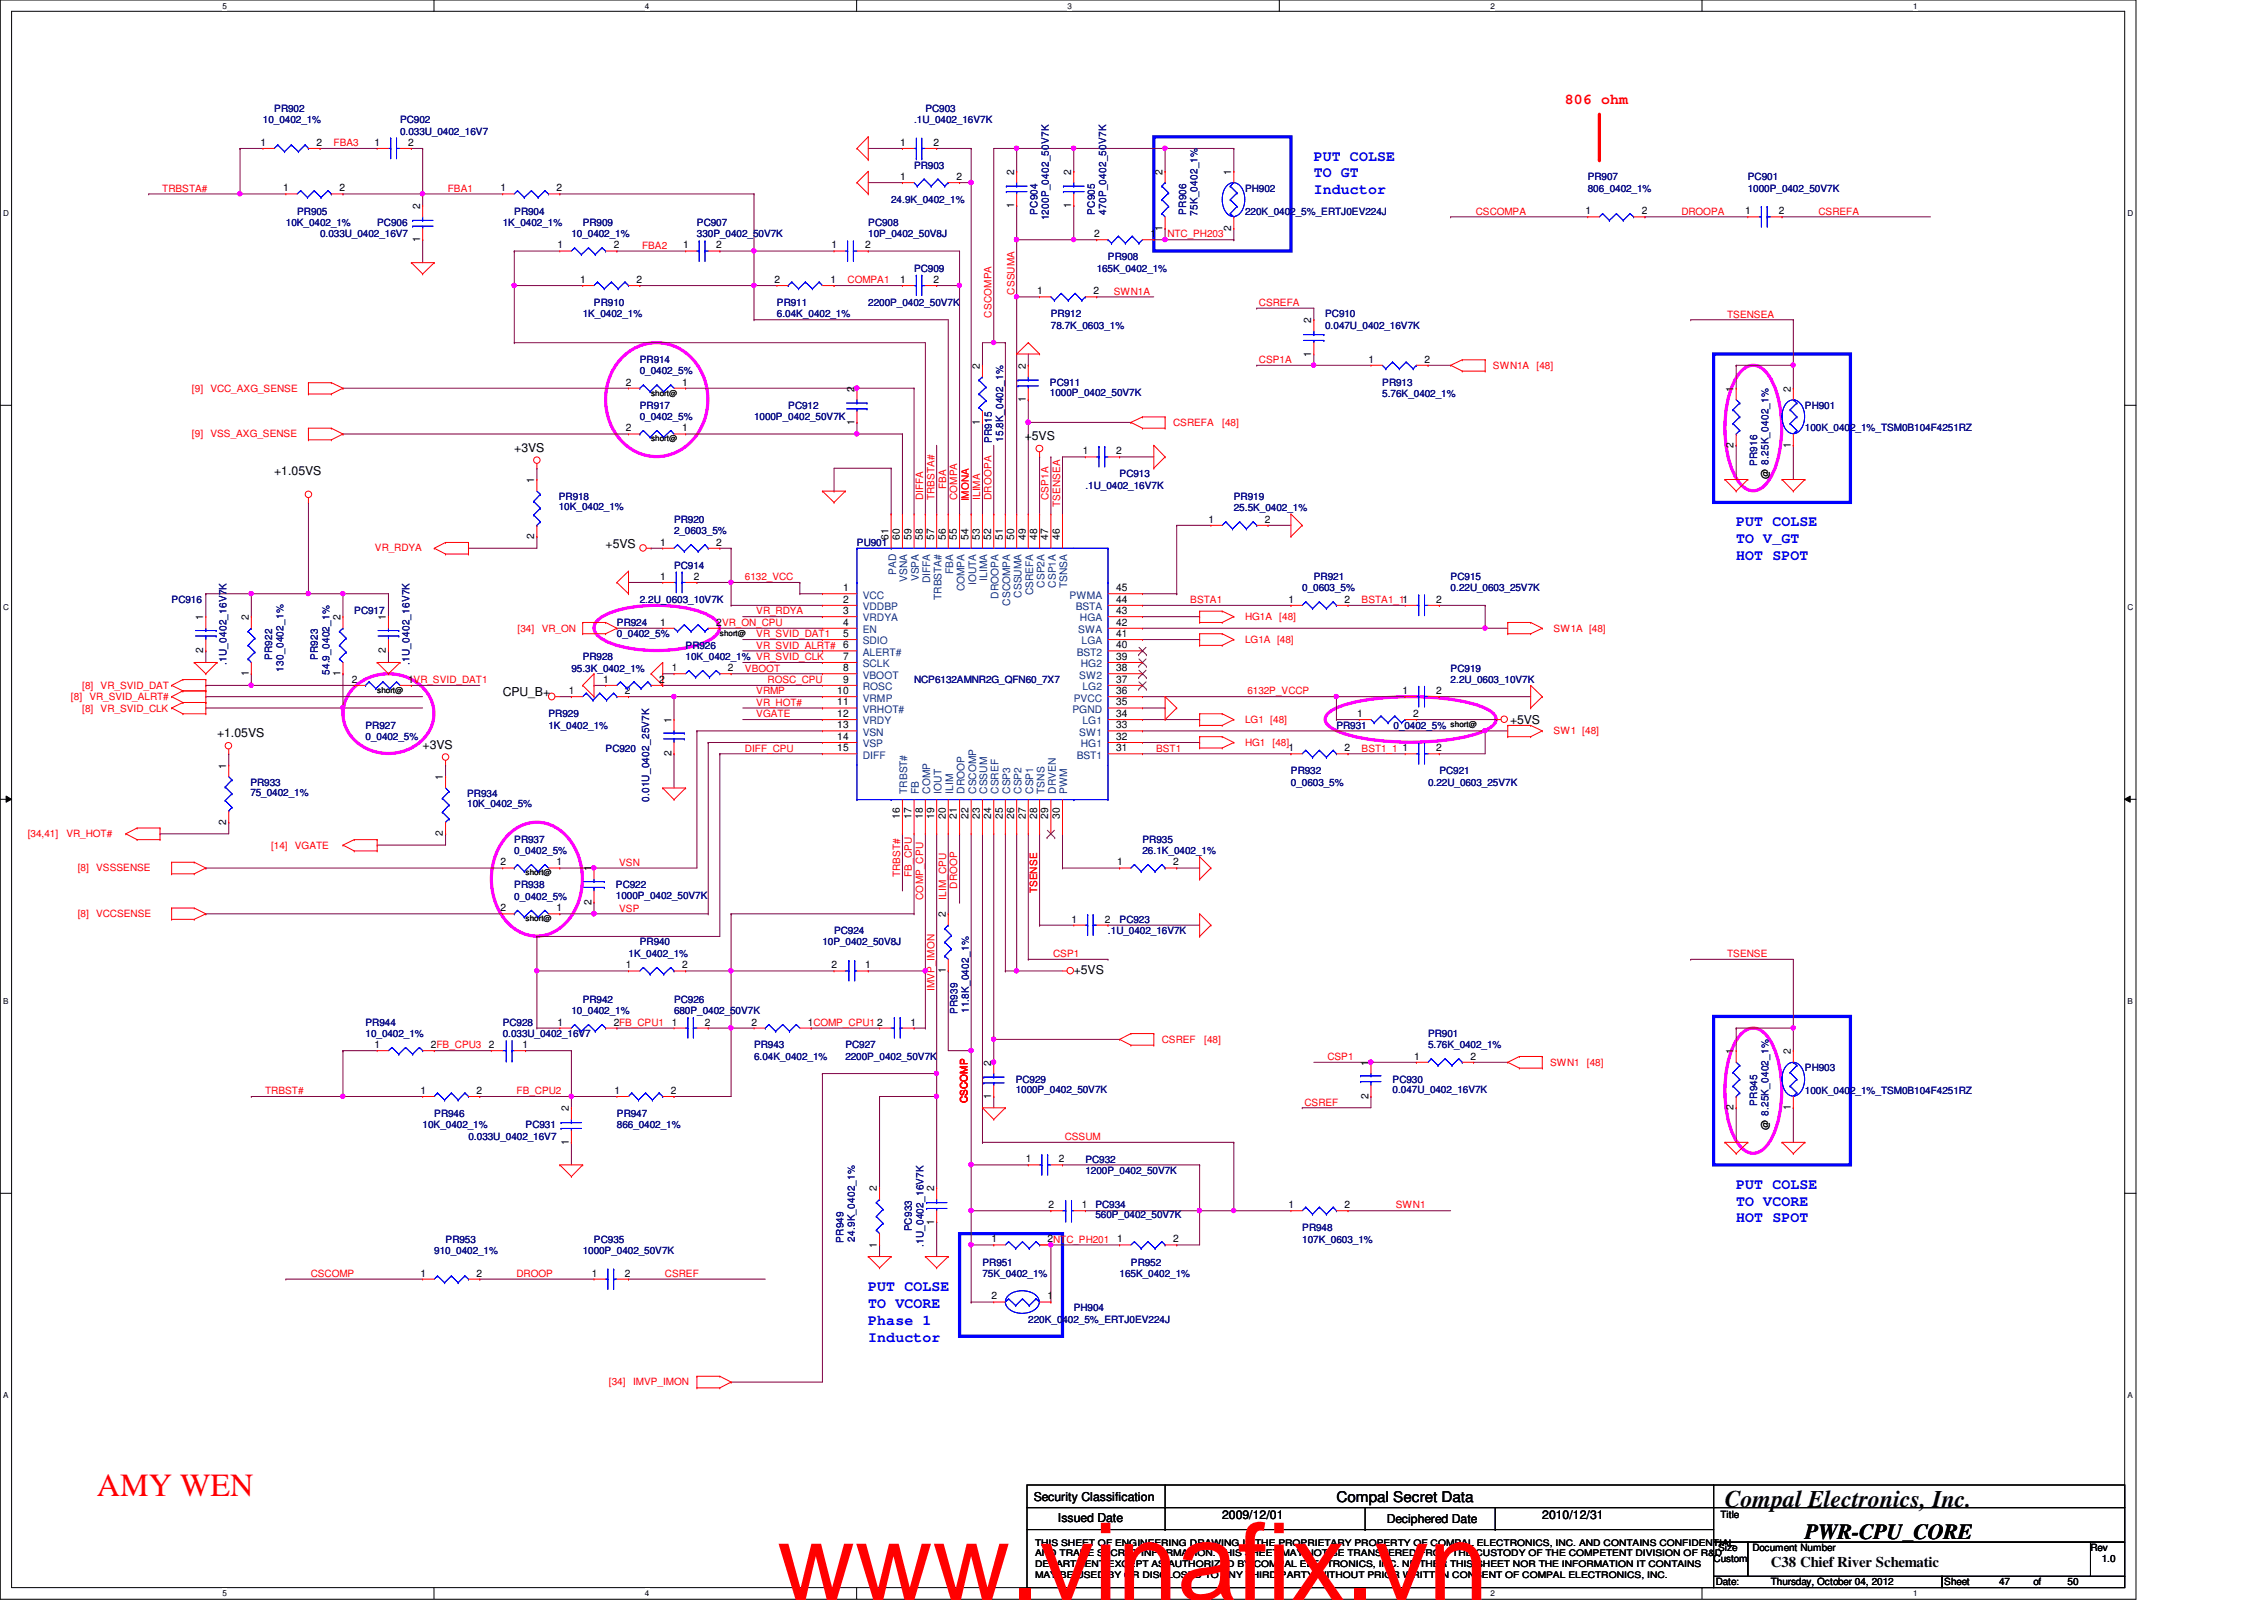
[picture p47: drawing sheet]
<svg xmlns="http://www.w3.org/2000/svg" width="297mm" height="210mm" viewBox="0 0 297 210" stroke-linecap="round" stroke-linejoin="round" font-family="sans-serif">
<defs><g id="words">
<text font-size="14.1" fill="#f00" x="102" y="209.9">www.vinafix.vn</text>
<text font-size="4.2" fill="#f00" x="12.7" y="196.3">AMY WEN</text>
<text font-size="3.1" x="226.3" y="197.7">Compal Electronics, Inc.</text>
<text font-size="2.8" x="236.8" y="201.9">PWR-CPU_CORE</text>
<text font-size="1.9" fill="#f00" x="205.3" y="13.6">806 ohm</text>
<g font-size="1.9" fill="#00f">
<text x="172.4" y="21.1">PUT COLSE</text>
<text x="172.4" y="23.3">TO GT</text>
<text x="172.4" y="25.5">Inductor</text>
<text x="227.8" y="69">PUT COLSE</text>
<text x="227.8" y="71.2">TO V_GT</text>
<text x="227.8" y="73.4">HOT SPOT</text>
<text x="227.8" y="156">PUT COLSE</text>
<text x="227.8" y="158.2">TO VCORE</text>
<text x="227.8" y="160.4">HOT SPOT</text>
<text x="113.9" y="169.4">PUT COLSE</text>
<text x="113.9" y="171.6">TO VCORE</text>
<text x="113.9" y="173.8">Phase 1</text>
<text x="113.9" y="176">Inductor</text>
</g>
<g font-size="1.9">
<text x="175.3" y="197">Compal Secret Data</text>
<text x="232.3" y="205.6">C38 Chief River Schematic</text>
</g>
<g font-size="1.6">
<text x="67.5" y="59.3">+3VS</text>
<text x="134.4" y="57.8">+5VS</text>
<text x="36" y="62.3">+1.05VS</text>
<text x="79.5" y="71.8">+5VS</text>
<text x="66" y="91.4">CPU_B+</text>
<text x="198.1" y="95">+5VS</text>
<text x="28.5" y="96.7">+1.05VS</text>
<text x="55.5" y="98.2">+3VS</text>
<text x="140.9" y="127.8">+5VS</text>
<text x="135.6" y="196.8">Security Classification</text>
<text x="138.8" y="199.7">Issued Date</text>
<text x="160.4" y="199.2">2009/12/01</text>
<text x="181.9" y="199.9">Deciphered Date</text>
<text x="202.3" y="199.2">2010/12/31</text>
</g>
<g font-size="1.4">
<text x="34.2" y="19.1">1</text>
<text x="41.5" y="19.1">2</text>
<text x="49.1" y="19.1">1</text>
<text x="53.5" y="19.1">2</text>
<text x="118.1" y="19.1">1</text>
<text x="118.1" y="23.6">1</text>
<text x="122.5" y="19.1">2</text>
<text x="125.5" y="23.6">2</text>
<text x="133.1" y="22.9" transform="rotate(-90 133.1 22.9)">2</text>
<text x="140.5" y="22.9" transform="rotate(-90 140.5 22.9)">2</text>
<text x="152.5" y="22.9" transform="rotate(-90 152.5 22.9)">2</text>
<text x="161.5" y="22.9" transform="rotate(-90 161.5 22.9)">1</text>
<text x="37.2" y="25.1">1</text>
<text x="44.5" y="25.1">2</text>
<text x="55.1" y="27.4" transform="rotate(-90 55.1 27.4)">2</text>
<text x="65.7" y="25.1">1</text>
<text x="73" y="25.1">2</text>
<text x="133.1" y="27.3" transform="rotate(-90 133.1 27.3)">1</text>
<text x="140.5" y="27.3" transform="rotate(-90 140.5 27.3)">1</text>
<text x="208" y="28.1">1</text>
<text x="215.4" y="28.1">2</text>
<text x="229" y="28.1">1</text>
<text x="233.4" y="28.1">2</text>
<text x="55.1" y="31.8" transform="rotate(-90 55.1 31.8)">1</text>
<text x="73.1" y="32.6">1</text>
<text x="80.5" y="32.6">2</text>
<text x="89.6" y="32.6">1</text>
<text x="94" y="32.6">2</text>
<text x="109.1" y="32.6">1</text>
<text x="113.5" y="32.6">2</text>
<text x="143.5" y="31.1">2</text>
<text x="151" y="31.1">1</text>
<text x="152.5" y="30.3" transform="rotate(-90 152.5 30.3)">1</text>
<text x="161.5" y="30.3" transform="rotate(-90 161.5 30.3)">2</text>
<text x="76.1" y="37.1">1</text>
<text x="83.5" y="37.1">2</text>
<text x="101.6" y="37.1">2</text>
<text x="109" y="37.1">1</text>
<text x="118.1" y="37.1">1</text>
<text x="122.5" y="37.1">2</text>
<text x="136.1" y="38.6">1</text>
<text x="143.5" y="38.6">2</text>
<text x="172" y="46.8" transform="rotate(-90 172 46.8)">1</text>
<text x="172" y="42.4" transform="rotate(-90 172 42.4)">2</text>
<text x="179.5" y="47.6">1</text>
<text x="186.9" y="47.6">2</text>
<text x="82.1" y="50.6">2</text>
<text x="89.5" y="50.6">1</text>
<text x="112.1" y="51.4" transform="rotate(-90 112.1 51.4)">2</text>
<text x="128.6" y="48.4" transform="rotate(-90 128.6 48.4)">2</text>
<text x="134.6" y="52.7" transform="rotate(-90 134.6 52.7)">1</text>
<text x="134.6" y="48.4" transform="rotate(-90 134.6 48.4)">2</text>
<text x="227.5" y="51.4" transform="rotate(-90 227.5 51.4)">1</text>
<text x="234.9" y="51.4" transform="rotate(-90 234.9 51.4)">2</text>
<text x="82.1" y="56.6">2</text>
<text x="89.5" y="56.6">1</text>
<text x="112.1" y="55.8" transform="rotate(-90 112.1 55.8)">1</text>
<text x="128.6" y="55.8" transform="rotate(-90 128.6 55.8)">1</text>
<text x="142.1" y="59.6">1</text>
<text x="146.4" y="59.6">2</text>
<text x="227.5" y="58.8" transform="rotate(-90 227.5 58.8)">2</text>
<text x="234.9" y="58.8" transform="rotate(-90 234.9 58.8)">1</text>
<text x="70.1" y="63.4" transform="rotate(-90 70.1 63.4)">1</text>
<text x="70.1" y="70.7" transform="rotate(-90 70.1 70.7)">2</text>
<text x="86.6" y="71.6">1</text>
<text x="94" y="71.6">2</text>
<text x="116.6" y="70.9" transform="rotate(-90 116.6 70.9)">61</text>
<text x="118.1" y="70.9" transform="rotate(-90 118.1 70.9)">60</text>
<text x="119.6" y="70.9" transform="rotate(-90 119.6 70.9)">59</text>
<text x="121.1" y="70.9" transform="rotate(-90 121.1 70.9)">58</text>
<text x="122.6" y="70.9" transform="rotate(-90 122.6 70.9)">57</text>
<text x="124.1" y="70.9" transform="rotate(-90 124.1 70.9)">56</text>
<text x="125.6" y="70.9" transform="rotate(-90 125.6 70.9)">55</text>
<text x="127.1" y="70.9" transform="rotate(-90 127.1 70.9)">54</text>
<text x="128.6" y="70.9" transform="rotate(-90 128.6 70.9)">53</text>
<text x="130" y="70.9" transform="rotate(-90 130 70.9)">52</text>
<text x="131.6" y="70.9" transform="rotate(-90 131.6 70.9)">51</text>
<text x="133.1" y="70.9" transform="rotate(-90 133.1 70.9)">50</text>
<text x="134.6" y="70.9" transform="rotate(-90 134.6 70.9)">49</text>
<text x="136.1" y="70.9" transform="rotate(-90 136.1 70.9)">48</text>
<text x="137.5" y="70.9" transform="rotate(-90 137.5 70.9)">47</text>
<text x="139.1" y="70.9" transform="rotate(-90 139.1 70.9)">46</text>
<text x="158.5" y="68.6">1</text>
<text x="165.9" y="68.6">2</text>
<text x="86.6" y="76.1">1</text>
<text x="91" y="76.1">2</text>
<text x="110.6" y="77.6">1</text>
<text x="146.4" y="77.6">45</text>
<text x="26.7" y="81.4" transform="rotate(-90 26.7 81.4)">1</text>
<text x="32.6" y="81.4" transform="rotate(-90 32.6 81.4)">2</text>
<text x="44.7" y="81.4" transform="rotate(-90 44.7 81.4)">2</text>
<text x="50.6" y="81.4" transform="rotate(-90 50.6 81.4)">1</text>
<text x="86.6" y="82.1">1</text>
<text x="94" y="82.1">2VR_ON_CPU</text>
<text x="110.6" y="82.1">4</text>
<text x="110.6" y="83.6">5</text>
<text x="110.6" y="80.6">3</text>
<text x="110.6" y="79.1">2</text>
<text x="146.4" y="83.6">41</text>
<text x="146.4" y="82.1">42</text>
<text x="146.4" y="80.6">43</text>
<text x="146.4" y="79.1">44</text>
<text x="169" y="79.1">1</text>
<text x="176.4" y="79.1">2</text>
<text x="188.4" y="79.1">2</text>
<text x="26.7" y="85.7" transform="rotate(-90 26.7 85.7)">2</text>
<text x="32.6" y="88.7" transform="rotate(-90 32.6 88.7)">1</text>
<text x="44.7" y="88.7" transform="rotate(-90 44.7 88.7)">1</text>
<text x="46.1" y="89.6">2</text>
<text x="50.6" y="85.7" transform="rotate(-90 50.6 85.7)">2</text>
<text x="53.5" y="89.6">1VR_SVID_DAT1</text>
<text x="79.1" y="89.6">1</text>
<text x="86.5" y="89.6">2</text>
<text x="88.1" y="88.1">1</text>
<text x="95.5" y="88.1">2</text>
<text x="110.6" y="85">6</text>
<text x="110.6" y="89.6">9</text>
<text x="110.6" y="86.6">7</text>
<text x="110.6" y="88.1">8</text>
<text x="146.4" y="85">40</text>
<text x="146.4" y="86.6">39</text>
<text x="146.4" y="88.1">38</text>
<text x="146.4" y="89.6">37</text>
<text x="74.6" y="91.1">1</text>
<text x="82" y="91.1">2</text>
<text x="88.1" y="94.8" transform="rotate(-90 88.1 94.8)">1</text>
<text x="109.9" y="92.5">11</text>
<text x="109.9" y="91.1">10</text>
<text x="109.9" y="94.1">12</text>
<text x="109.9" y="95.5">13</text>
<text x="146.4" y="91.1">36</text>
<text x="146.4" y="92.5">35</text>
<text x="146.4" y="94.1">34</text>
<text x="146.4" y="95.5">33</text>
<text x="178.1" y="94.1">1</text>
<text x="184" y="91.1">1</text>
<text x="185.4" y="94.1">2</text>
<text x="188.4" y="91.1">2</text>
<text x="29.7" y="100.8" transform="rotate(-90 29.7 100.8)">1</text>
<text x="88.1" y="99.2" transform="rotate(-90 88.1 99.2)">2</text>
<text x="109.9" y="97.1">14</text>
<text x="109.9" y="98.6">15</text>
<text x="146.4" y="97.1">32</text>
<text x="146.4" y="98.6">31</text>
<text x="169" y="98.6">1</text>
<text x="176.4" y="98.6">2</text>
<text x="184" y="98.6">1</text>
<text x="188.4" y="98.6">2</text>
<text x="58.1" y="102.3" transform="rotate(-90 58.1 102.3)">1</text>
<text x="118.1" y="107.5" transform="rotate(-90 118.1 107.5)">16</text>
<text x="119.6" y="107.5" transform="rotate(-90 119.6 107.5)">17</text>
<text x="121.1" y="107.5" transform="rotate(-90 121.1 107.5)">18</text>
<text x="122.6" y="107.5" transform="rotate(-90 122.6 107.5)">19</text>
<text x="124.1" y="107.5" transform="rotate(-90 124.1 107.5)">20</text>
<text x="125.6" y="107.5" transform="rotate(-90 125.6 107.5)">21</text>
<text x="127.1" y="107.5" transform="rotate(-90 127.1 107.5)">22</text>
<text x="128.6" y="107.5" transform="rotate(-90 128.6 107.5)">23</text>
<text x="130" y="107.5" transform="rotate(-90 130 107.5)">24</text>
<text x="131.6" y="107.5" transform="rotate(-90 131.6 107.5)">25</text>
<text x="133.1" y="107.5" transform="rotate(-90 133.1 107.5)">26</text>
<text x="134.6" y="107.5" transform="rotate(-90 134.6 107.5)">27</text>
<text x="136.1" y="107.5" transform="rotate(-90 136.1 107.5)">28</text>
<text x="137.5" y="107.5" transform="rotate(-90 137.5 107.5)">29</text>
<text x="139.1" y="107.5" transform="rotate(-90 139.1 107.5)">30</text>
<text x="29.7" y="108.2" transform="rotate(-90 29.7 108.2)">2</text>
<text x="58.1" y="109.7" transform="rotate(-90 58.1 109.7)">2</text>
<text x="65.7" y="113.5">2</text>
<text x="73" y="113.5">1</text>
<text x="146.6" y="113.5">1</text>
<text x="153.9" y="113.5">2</text>
<text x="65.7" y="119.5">2</text>
<text x="73" y="119.5">1</text>
<text x="77.6" y="118.7" transform="rotate(-90 77.6 118.7)">2</text>
<text x="77.6" y="114.3" transform="rotate(-90 77.6 114.3)">1</text>
<text x="124.1" y="120.3" transform="rotate(-90 124.1 120.3)">2</text>
<text x="140.6" y="121">1</text>
<text x="144.9" y="121">2</text>
<text x="82.1" y="127">1</text>
<text x="89.5" y="127">2</text>
<text x="109.1" y="127">2</text>
<text x="113.5" y="127">1</text>
<text x="124.1" y="127.7" transform="rotate(-90 124.1 127.7)">1</text>
<text x="49.1" y="137.5">1</text>
<text x="56.5" y="137.5">2FB_CPU3</text>
<text x="64.1" y="137.5">2</text>
<text x="68.5" y="137.5">1</text>
<text x="73.1" y="134.5">1</text>
<text x="80.5" y="134.5">2FB_CPU1</text>
<text x="88.1" y="134.5">1</text>
<text x="92.5" y="134.5">2</text>
<text x="98.6" y="134.5">2</text>
<text x="106" y="134.5">1COMP_CPU1</text>
<text x="115.1" y="134.5">2</text>
<text x="119.5" y="134.5">1</text>
<text x="55.2" y="143.5">1</text>
<text x="62.5" y="143.5">2</text>
<text x="80.6" y="143.5">1</text>
<text x="88" y="143.5">2</text>
<text x="130" y="139.8" transform="rotate(-90 130 139.8)">2</text>
<text x="179.5" y="139.8" transform="rotate(-90 179.5 139.8)">1</text>
<text x="185.5" y="139">1</text>
<text x="192.9" y="139">2</text>
<text x="227.5" y="138.3" transform="rotate(-90 227.5 138.3)">1</text>
<text x="234.9" y="138.3" transform="rotate(-90 234.9 138.3)">2</text>
<text x="74.6" y="145.8" transform="rotate(-90 74.6 145.8)">2</text>
<text x="130" y="144.2" transform="rotate(-90 130 144.2)">1</text>
<text x="179.5" y="144.2" transform="rotate(-90 179.5 144.2)">2</text>
<text x="227.5" y="145.7" transform="rotate(-90 227.5 145.7)">2</text>
<text x="234.9" y="145.7" transform="rotate(-90 234.9 145.7)">1</text>
<text x="74.6" y="150.2" transform="rotate(-90 74.6 150.2)">1</text>
<text x="134.6" y="152.5">1</text>
<text x="138.9" y="152.5">2</text>
<text x="115.1" y="156.3" transform="rotate(-90 115.1 156.3)">2</text>
<text x="122.6" y="160.7" transform="rotate(-90 122.6 160.7)">1</text>
<text x="122.6" y="156.3" transform="rotate(-90 122.6 156.3)">2</text>
<text x="137.6" y="158.5">2</text>
<text x="141.9" y="158.5">1</text>
<text x="169" y="158.5">1</text>
<text x="176.4" y="158.5">2</text>
<text x="55.2" y="167.5">1</text>
<text x="62.5" y="167.5">2</text>
<text x="77.6" y="167.5">1</text>
<text x="82" y="167.5">2</text>
<text x="115.1" y="163.7" transform="rotate(-90 115.1 163.7)">1</text>
<text x="130.1" y="163">1</text>
<text x="137.5" y="163">2NTC_PH201</text>
<text x="146.6" y="163">1</text>
<text x="153.9" y="163">2</text>
<text x="130.1" y="170.5">2</text>
<text x="137.5" y="170.5">1</text>
</g>
<g font-size="1.4" fill="#004080">
<text x="117.6" y="75.4" transform="rotate(-90 117.6 75.4)">PAD</text>
<text x="119" y="76.3" transform="rotate(-90 119 76.3)">VSNA</text>
<text x="120.6" y="76.2" transform="rotate(-90 120.6 76.2)">VSPA</text>
<text x="122" y="76.5" transform="rotate(-90 122 76.5)">DIFFA</text>
<text x="125" y="75.3" transform="rotate(-90 125 75.3)">FBA</text>
<text x="126.5" y="77.6" transform="rotate(-90 126.5 77.6)">COMPA</text>
<text x="128.1" y="76.8" transform="rotate(-90 128.1 76.8)">IOUTA</text>
<text x="129.5" y="76.2" transform="rotate(-90 129.5 76.2)">ILIMA</text>
<text x="137" y="77.1" transform="rotate(-90 137 77.1)">CSP2A</text>
<text x="138.5" y="77.1" transform="rotate(-90 138.5 77.1)">CSP1A</text>
<text x="140" y="77.1" transform="rotate(-90 140 77.1)">TSNSA</text>
<text x="113.2" y="83.1">EN</text>
<text x="113.2" y="81.5">VRDYA</text>
<text x="113.2" y="78.5">VCC</text>
<text x="113.2" y="80.1">VDDBP</text>
<text x="123.5" y="78.7" transform="rotate(-90 123.5 78.7)">TRBSTA#</text>
<text x="131" y="78.5" transform="rotate(-90 131 78.5)">DROOPA</text>
<text x="132.5" y="79.5" transform="rotate(-90 132.5 79.5)">CSCOMPA</text>
<text x="134" y="78.4" transform="rotate(-90 134 78.4)">CSSUMA</text>
<text x="135.5" y="78.1" transform="rotate(-90 135.5 78.1)">CSREFA</text>
<text x="140.3" y="78.5">PWMA</text>
<text x="141.1" y="80.1">BSTA</text>
<text x="141.5" y="83.1">SWA</text>
<text x="141.7" y="81.5">HGA</text>
<text x="113.2" y="84.5">SDIO</text>
<text x="113.2" y="86">ALERT#</text>
<text x="113.2" y="87.5">SCLK</text>
<text x="113.2" y="89">VBOOT</text>
<text x="141.3" y="86">BST2</text>
<text x="141.6" y="89">SW2</text>
<text x="141.8" y="87.5">HG2</text>
<text x="141.9" y="84.5">LGA</text>
<text x="113.2" y="93.5">VRHOT#</text>
<text x="113.2" y="90.6">ROSC</text>
<text x="113.2" y="92">VRMP</text>
<text x="113.2" y="95">VRDY</text>
<text x="140.7" y="93.5">PGND</text>
<text x="140.9" y="92">PVCC</text>
<text x="142" y="90.6">LG2</text>
<text x="142" y="95">LG1</text>
<text x="113.2" y="98">VSP</text>
<text x="113.2" y="99.5">DIFF</text>
<text x="113.2" y="96.5">VSN</text>
<text x="141.3" y="99.5">BST1</text>
<text x="141.6" y="96.5">SW1</text>
<text x="141.8" y="98">HG1</text>
<text x="119" y="104.1" transform="rotate(-90 119 104.1)">TRBST#</text>
<text x="120.6" y="104.1" transform="rotate(-90 120.6 104.1)">FB</text>
<text x="122" y="104.1" transform="rotate(-90 122 104.1)">COMP</text>
<text x="123.5" y="104.1" transform="rotate(-90 123.5 104.1)">IOUT</text>
<text x="125" y="104.1" transform="rotate(-90 125 104.1)">ILIM</text>
<text x="126.5" y="104.1" transform="rotate(-90 126.5 104.1)">DROOP</text>
<text x="128.1" y="104.1" transform="rotate(-90 128.1 104.1)">CSCOMP</text>
<text x="129.5" y="104.1" transform="rotate(-90 129.5 104.1)">CSSUM</text>
<text x="131" y="104.1" transform="rotate(-90 131 104.1)">CSREF</text>
<text x="132.5" y="104.1" transform="rotate(-90 132.5 104.1)">CSP3</text>
<text x="134" y="104.1" transform="rotate(-90 134 104.1)">CSP2</text>
<text x="135.5" y="104.1" transform="rotate(-90 135.5 104.1)">CSP1</text>
<text x="137" y="104.1" transform="rotate(-90 137 104.1)">TSNS</text>
<text x="138.5" y="104.1" transform="rotate(-90 138.5 104.1)">DRVEN</text>
<text x="140" y="104.1" transform="rotate(-90 140 104.1)">PWM</text>
</g>
<g font-size="1.3" fill="#000080">
<text x="34.5" y="16.2">10_0402_1%</text>
<text x="36" y="14.6">PR902</text>
<text x="52.5" y="16.2">PC902</text>
<text x="52.5" y="17.7">0.033U_0402_16V7</text>
<text x="119.9" y="16.2">.1U_0402_16V7K</text>
<text x="121.4" y="14.6">PC903</text>
<text x="119.9" y="22.1">PR903</text>
<text x="208.3" y="23.7">PR907</text>
<text x="229.3" y="23.7">PC901</text>
<text x="37.5" y="29.6">10K_0402_1%</text>
<text x="39" y="28.2">PR905</text>
<text x="49.5" y="29.6">PC906</text>
<text x="66" y="29.6">1K_0402_1%</text>
<text x="67.5" y="28.2">PR904</text>
<text x="76.5" y="29.6">PR909</text>
<text x="91.4" y="29.6">PC907</text>
<text x="113.9" y="29.6">PC908</text>
<text x="116.9" y="26.6">24.9K_0402_1%</text>
<text x="136.1" y="28.2" transform="rotate(-90 136.1 28.2)">PC904</text>
<text x="137.6" y="28.9" transform="rotate(-90 137.6 28.9)">1200P_0402_50V7K</text>
<text x="143.6" y="28.2" transform="rotate(-90 143.6 28.2)">PC905</text>
<text x="145.1" y="28.2" transform="rotate(-90 145.1 28.2)">470P_0402_50V7K</text>
<text x="155.6" y="28.2" transform="rotate(-90 155.6 28.2)">PR906</text>
<text x="157.1" y="28.3" transform="rotate(-90 157.1 28.3)">75K_0402_1%</text>
<text x="163.4" y="25.1">PH902</text>
<text x="163.4" y="28.2">220K_0402_5%_ERTJ0EV224J</text>
<text x="208.3" y="25.1">806_0402_1%</text>
<text x="229.3" y="25.1">1000P_0402_50V7K</text>
<text x="42" y="31.2">0.033U_0402_16V7</text>
<text x="75" y="31.2">10_0402_1%</text>
<text x="91.4" y="31.2">330P_0402_50V7K</text>
<text x="113.9" y="31.2">10P_0402_50V8J</text>
<text x="119.9" y="35.6">PC909</text>
<text x="143.9" y="35.6">165K_0402_1%</text>
<text x="145.4" y="34.1">PR908</text>
<text x="76.5" y="41.6">1K_0402_1%</text>
<text x="77.9" y="40.1">PR910</text>
<text x="101.9" y="40.1">PR911</text>
<text x="101.9" y="41.6">6.04K_0402_1%</text>
<text x="113.9" y="40.1">2200P_0402_50V7K</text>
<text x="137.9" y="41.6">PR912</text>
<text x="173.9" y="41.6">PC910</text>
<text x="83.9" y="47.6">PR914</text>
<text x="137.9" y="43.1">78.7K_0603_1%</text>
<text x="173.9" y="43.1">0.047U_0402_16V7K</text>
<text x="83.9" y="53.6">PR917</text>
<text x="83.9" y="49.1">0_0402_5%</text>
<text x="103.4" y="53.6">PC912</text>
<text x="137.7" y="50.6">PC911</text>
<text x="137.7" y="52">1000P_0402_50V7K</text>
<text x="181.4" y="50.6">PR913</text>
<text x="181.4" y="52.1">5.76K_0402_1%</text>
<text x="236.8" y="53.6">PH901</text>
<text x="83.9" y="55.1">0_0402_5%</text>
<text x="98.9" y="55.1">1000P_0402_50V7K</text>
<text x="130.1" y="58.1" transform="rotate(-90 130.1 58.1)">PR915</text>
<text x="131.6" y="58" transform="rotate(-90 131.6 58)">15.8K_0402_1%</text>
<text x="236.8" y="56.6">100K_0402_1%_TSM0B104F4251RZ</text>
<text x="73.3" y="65.6">PR918</text>
<text x="142.4" y="64.1">.1U_0402_16V7K</text>
<text x="146.9" y="62.6">PC913</text>
<text x="161.9" y="65.6">PR919</text>
<text x="230.5" y="61.1" transform="rotate(-90 230.5 61.1)">PR916</text>
<text x="73.3" y="67">10K_0402_1%</text>
<text x="88.4" y="68.6">PR920</text>
<text x="88.4" y="70.1">2_0603_5%</text>
<text x="112.4" y="71.6">PU901</text>
<text x="161.9" y="67.1">25.5K_0402_1%</text>
<text x="88.4" y="74.6">PC914</text>
<text x="170.9" y="77.6">0_0603_5%</text>
<text x="172.4" y="76.1">PR921</text>
<text x="190.3" y="76.1">PC915</text>
<text x="190.3" y="77.6">0.22U_0603_25V7K</text>
<text x="22.5" y="79.1">PC916</text>
<text x="46.5" y="80.6">PC917</text>
<text x="80.9" y="82.1">PR924</text>
<text x="80.9" y="83.6">0_0402_5%</text>
<text x="83.9" y="79.1">2.2U_0603_10V7K</text>
<text x="29.7" y="87.2" transform="rotate(-90 29.7 87.2)">.1U_0402_16V7K</text>
<text x="35.7" y="86.6" transform="rotate(-90 35.7 86.6)">PR922</text>
<text x="37.2" y="88.1" transform="rotate(-90 37.2 88.1)">130_0402_1%</text>
<text x="41.7" y="86.6" transform="rotate(-90 41.7 86.6)">PR923</text>
<text x="43.2" y="88.6" transform="rotate(-90 43.2 88.6)">54.9_0402_1%</text>
<text x="53.7" y="87.2" transform="rotate(-90 53.7 87.2)">.1U_0402_16V7K</text>
<text x="75" y="88.1">95.3K_0402_1%</text>
<text x="76.5" y="86.6">PR928</text>
<text x="90" y="85.1">PR926</text>
<text x="90" y="86.6">10K_0402_1% VR_SVID_CLK</text>
<text x="119.9" y="89.6">NCP6132AMNR2G_QFN60_7X7</text>
<text x="190.3" y="88.1">PC919</text>
<text x="190.3" y="89.6">2.2U_0603_10V7K</text>
<text x="48" y="95.6">PR927</text>
<text x="72" y="94.1">PR929</text>
<text x="72" y="95.6">1K_0402_1%</text>
<text x="175.3" y="95.6">PR931</text>
<text x="182.8" y="95.6">0_0402_5%</text>
<text x="48" y="97.1">0_0402_5%</text>
<text x="79.5" y="98.6">PC920</text>
<text x="169.4" y="101.6">PR932</text>
<text x="188.8" y="101.6">PC921</text>
<text x="32.8" y="103.1">PR933</text>
<text x="32.8" y="104.4">75_0402_1%</text>
<text x="61.3" y="104.6">PR934</text>
<text x="61.3" y="105.9">10K_0402_5%</text>
<text x="85.2" y="105.2" transform="rotate(-90 85.2 105.2)">0.01U_0402_25V7K</text>
<text x="169.4" y="103.1">0_0603_5%</text>
<text x="187.4" y="103.1">0.22U_0603_25V7K</text>
<text x="67.5" y="110.6">PR937</text>
<text x="67.5" y="112.1">0_0402_5%</text>
<text x="149.9" y="110.6">PR935</text>
<text x="149.9" y="112.1">26.1K_0402_1%</text>
<text x="67.5" y="116.5">PR938</text>
<text x="67.5" y="118.1">0_0402_5%</text>
<text x="80.8" y="116.5">PC922</text>
<text x="80.8" y="117.9">1000P_0402_50V7K</text>
<text x="82.5" y="125.6">1K_0402_1%</text>
<text x="83.9" y="124">PR940</text>
<text x="107.9" y="124">10P_0402_50V8J</text>
<text x="109.4" y="122.6">PC924</text>
<text x="145.4" y="122.6">.1U_0402_16V7K</text>
<text x="146.9" y="121.1">PC923</text>
<text x="76.5" y="131.5">PR942</text>
<text x="88.4" y="131.5">PC926</text>
<text x="48" y="134.5">PR944</text>
<text x="48" y="136.1">10_0402_1%</text>
<text x="66" y="134.5">PC928</text>
<text x="66" y="136.1">0.033U_0402_16V7</text>
<text x="75" y="133.1">10_0402_1%</text>
<text x="88.4" y="133.1">680P_0402_50V7K</text>
<text x="98.9" y="137.5">PR943</text>
<text x="110.9" y="137.5">PC927</text>
<text x="125.6" y="133.1" transform="rotate(-90 125.6 133.1)">PR939</text>
<text x="127.1" y="132.9" transform="rotate(-90 127.1 132.9)">11.8K_0402_1%</text>
<text x="187.4" y="136.1">PR901</text>
<text x="187.4" y="137.5">5.76K_0402_1%</text>
<text x="98.9" y="139">6.04K_0402_1%</text>
<text x="110.9" y="139">2200P_0402_50V7K</text>
<text x="133.3" y="142">PC929</text>
<text x="133.3" y="143.4">1000P_0402_50V7K</text>
<text x="182.7" y="142">PC930</text>
<text x="182.7" y="143.4">0.047U_0402_16V7K</text>
<text x="236.8" y="140.5">PH903</text>
<text x="236.8" y="143.6">100K_0402_1%_TSM0B104F4251RZ</text>
<text x="55.5" y="148">10K_0402_1%</text>
<text x="57" y="146.5">PR946</text>
<text x="61.5" y="149.5">0.033U_0402_16V7</text>
<text x="69" y="148">PC931</text>
<text x="80.9" y="146.5">PR947</text>
<text x="80.9" y="148">866_0402_1%</text>
<text x="230.5" y="145" transform="rotate(-90 230.5 145)">PR945</text>
<text x="142.4" y="152.5">PC932</text>
<text x="142.4" y="154">1200P_0402_50V7K</text>
<text x="119.6" y="161.5" transform="rotate(-90 119.6 161.5)">PC933</text>
<text x="143.7" y="158.5">PC934</text>
<text x="143.7" y="159.9">560P_0402_50V7K</text>
<text x="170.9" y="161.5">PR948</text>
<text x="57" y="164.5">910_0402_1%</text>
<text x="58.5" y="163">PR953</text>
<text x="76.5" y="164.5">1000P_0402_50V7K</text>
<text x="77.9" y="163">PC935</text>
<text x="110.7" y="163" transform="rotate(-90 110.7 163)">PR949</text>
<text x="112.1" y="162.9" transform="rotate(-90 112.1 162.9)">24.9K_0402_1%</text>
<text x="121.2" y="163.6" transform="rotate(-90 121.2 163.6)">.1U_0402_16V7K</text>
<text x="128.9" y="166">PR951</text>
<text x="128.9" y="167.5">75K_0402_1%</text>
<text x="146.9" y="167.5">165K_0402_1%</text>
<text x="148.4" y="166">PR952</text>
<text x="170.9" y="163">107K_0603_1%</text>
<text x="134.9" y="173.5">220K_0402_5%_ERTJ0EV224J</text>
<text x="140.9" y="172">PH904</text>
</g>
<g font-size="1.3" fill="#f00">
<text x="43.8" y="19.2">FBA3</text>
<text x="21.3" y="25.1">TRBSTA#</text>
<text x="58.8" y="25.1">FBA1</text>
<text x="193.6" y="28.2">CSCOMPA</text>
<text x="220.6" y="28.2">DROOPA</text>
<text x="238.6" y="28.2">CSREFA</text>
<text x="84.2" y="32.6">FBA2</text>
<text x="153.2" y="31.2">NTC_PH203</text>
<text x="111.2" y="37.2">COMPA1</text>
<text x="130.1" y="41.7" transform="rotate(-90 130.1 41.7)">CSCOMPA</text>
<text x="133.1" y="38.7" transform="rotate(-90 133.1 38.7)">CSSUMA</text>
<text x="146.1" y="38.7">SWN1A</text>
<text x="165.2" y="40.1">CSREFA</text>
<text x="226.6" y="41.7">TSENSEA</text>
<text x="165.2" y="47.6">CSP1A</text>
<text x="25.2" y="51.4">[9]</text>
<text x="27.6" y="51.4">VCC_AXG_SENSE</text>
<text x="195.9" y="48.4">SWN1A</text>
<text x="201.6" y="48.4">[48]</text>
<text x="25.2" y="57.4">[9]</text>
<text x="27.6" y="57.4">VSS_AXG_SENSE</text>
<text x="153.9" y="55.9">CSREFA</text>
<text x="160.4" y="55.9">[48]</text>
<text x="121.1" y="65.6" transform="rotate(-90 121.1 65.6)">DIFFA</text>
<text x="122.6" y="65.6" transform="rotate(-90 122.6 65.6)">TRBSTA#</text>
<text x="124.1" y="64.1" transform="rotate(-90 124.1 64.1)">FBA</text>
<text x="125.6" y="65.6" transform="rotate(-90 125.6 65.6)">COMPA</text>
<text x="127.1" y="65.8" transform="rotate(-90 127.1 65.8)">IMONA</text>
<text x="128.6" y="65.6" transform="rotate(-90 128.6 65.6)">ILIMA</text>
<text x="130.1" y="65.6" transform="rotate(-90 130.1 65.6)">DROOPA</text>
<text x="137.6" y="65.6" transform="rotate(-90 137.6 65.6)">CSP1A</text>
<text x="139.1" y="66.5" transform="rotate(-90 139.1 66.5)">TSENSEA</text>
<text x="49.2" y="72.3">VR_RDYA</text>
<text x="97.7" y="76.1">6132_VCC</text>
<text x="67.9" y="82.8">[34]</text>
<text x="71.1" y="82.8">VR_ON</text>
<text x="99.2" y="83.6">VR_SVID_DAT1</text>
<text x="99.2" y="80.6">VR_RDYA</text>
<text x="156.2" y="79.1">BSTA1</text>
<text x="163.4" y="81.4">HG1A</text>
<text x="167.8" y="81.4">[48]</text>
<text x="178.6" y="79.1">BSTA1_11</text>
<text x="203.8" y="82.8">SW1A [48]</text>
<text x="97.7" y="88.1">VBOOT</text>
<text x="99.2" y="85.1">VR_SVID_ALRT#</text>
<text x="100.7" y="89.6">ROSC_CPU</text>
<text x="163.4" y="84.3">LG1A [48]</text>
<text x="9.3" y="91.8">[8]</text>
<text x="10.8" y="90.3">[8]</text>
<text x="10.8" y="93.3">[8]</text>
<text x="11.7" y="91.8">VR_SVID_ALRT#</text>
<text x="13.2" y="90.3">VR_SVID_DAT</text>
<text x="13.2" y="93.3">VR_SVID_CLK</text>
<text x="99.2" y="92.6">VR_HOT#</text>
<text x="99.2" y="91.1">VRMP</text>
<text x="99.2" y="94.1">VGATE</text>
<text x="163.4" y="94.8">LG1 [48]</text>
<text x="163.7" y="91.1">6132P_VCCP</text>
<text x="97.7" y="98.6">DIFF_CPU</text>
<text x="151.7" y="98.6">BST1</text>
<text x="163.4" y="97.8">HG1</text>
<text x="167" y="97.8">[48]</text>
<text x="178.6" y="98.6">BST1_1</text>
<text x="203.8" y="96.4">SW1 [48]</text>
<text x="3.6" y="109.8">[34,41]</text>
<text x="8.7" y="109.8">VR_HOT#</text>
<text x="35.6" y="111.3">[14]</text>
<text x="38.7" y="111.3">VGATE</text>
<text x="81.2" y="113.6">VSN</text>
<text x="10.2" y="114.3">[8]</text>
<text x="12.6" y="114.3">VSSSENSE</text>
<text x="81.2" y="119.6">VSP</text>
<text x="118.1" y="115.1" transform="rotate(-90 118.1 115.1)">TRBST#</text>
<text x="119.6" y="115.1" transform="rotate(-90 119.6 115.1)">FB_CPU</text>
<text x="121.1" y="118.1" transform="rotate(-90 121.1 118.1)">COMP_CPU</text>
<text x="124.1" y="118.1" transform="rotate(-90 124.1 118.1)">ILIM_CPU</text>
<text x="125.6" y="116.6" transform="rotate(-90 125.6 116.6)">DROOP</text>
<text x="136.1" y="117.2" transform="rotate(-90 136.1 117.2)">TSENSE</text>
<text x="10.2" y="120.3">[8]</text>
<text x="12.6" y="120.3">VCCSENSE</text>
<text x="138.2" y="125.6">CSP1</text>
<text x="226.6" y="125.6">TSENSE</text>
<text x="122.6" y="130" transform="rotate(-90 122.6 130)">IMVP_IMON</text>
<text x="152.4" y="136.8">CSREF</text>
<text x="158" y="136.8">[48]</text>
<text x="34.8" y="143.6">TRBST#</text>
<text x="67.8" y="143.6">FB_CPU2</text>
<text x="174.2" y="139.1">CSP1</text>
<text x="203.4" y="139.8">SWN1</text>
<text x="208.2" y="139.8">[48]</text>
<text x="127" y="144.7" transform="rotate(-90 127 144.7)">CSCOMP</text>
<text x="139.7" y="149.6">CSSUM</text>
<text x="171.2" y="145">CSREF</text>
<text x="183.1" y="158.5">SWN1</text>
<text x="40.8" y="167.5">CSCOMP</text>
<text x="67.8" y="167.5">DROOP</text>
<text x="87.2" y="167.5">CSREF</text>
<text x="79.9" y="181.7">[34]</text>
<text x="83.1" y="181.7">IMVP_IMON</text>
</g>
<g font-size="1.3">
<text x="232" y="62.8" transform="rotate(-90 232 62.8)">@ 8.25K_0402_1%</text>
<text x="232" y="148.2" transform="rotate(-90 232 148.2)">@ 8.25K_0402_1%</text>
<text x="225.4" y="203.5">Size</text>
<text x="225.7" y="199.1">Title</text>
<text x="229.9" y="203.5">Document Number</text>
<text x="274.3" y="203.5">Rev</text>
<text x="224.8" y="205">Custom</text>
<text x="225.1" y="208">Date:</text>
<text x="232.3" y="208">Thursday, October 04, 2012</text>
<text x="255.1" y="208">Sheet</text>
<text x="262.3" y="208">47</text>
<text x="266.8" y="208">of</text>
<text x="271.3" y="208">50</text>
<text x="275.8" y="205">1.0</text>
</g>
<g font-size="1.2">
<text x="135.8" y="202.8">THIS SHEET OF ENGINEERING DRAWING IS THE PROPRIETARY PROPERTY OF COMPAL ELECTRONICS, INC. AND CONTAINS CONFIDENTIAL</text>
<text x="135.8" y="207">MAY BE USED BY OR DISCLOSED TO ANY THIRD PARTY WITHOUT PRIOR WRITTEN CONSENT OF COMPAL ELECTRONICS, INC.</text>
<text x="135.8" y="204.2">AND TRADE SECRET INFORMATION. THIS SHEET MAY NOT BE TRANSFERED FROM THE CUSTODY OF THE COMPETENT DIVISION OF R&amp;D</text>
<text x="135.8" y="205.6">DEPARTMENT EXCEPT AS AUTHORIZED BY COMPAL ELECTRONICS, INC. NEITHER THIS SHEET NOR THE INFORMATION IT CONTAINS</text>
</g>
<g font-size="1.1">
<text x="29.2" y="1.1">5</text>
<text x="84.6" y="1.1">4</text>
<text x="140.1" y="1.1">3</text>
<text x="195.5" y="1.1">2</text>
<text x="251" y="1.1">1</text>
<text x=".4" y="28.3">D</text>
<text x="279.1" y="28.3">D</text>
<text x="85.4" y="51.9">short@</text>
<text x="85.4" y="57.9">short@</text>
<text x=".4" y="80">C</text>
<text x="94.4" y="83.4">short@</text>
<text x="279.1" y="80">C</text>
<text x="49.5" y="90.9">short@</text>
<text x="190.3" y="95.4">short@</text>
<text x="69" y="114.9">short@</text>
<text x="69" y="120.9">short@</text>
<text x=".4" y="131.7">B</text>
<text x="279.1" y="131.7">B</text>
<text x=".4" y="183.3">A</text>
<text x="279.1" y="183.3">A</text>
<text x="29.2" y="209.4">5</text>
<text x="84.6" y="209.4">4</text>
<text x="140.1" y="209.4">3</text>
<text x="195.5" y="209.4">2</text>
<text x="251" y="209.4">1</text>
</g>
</g></defs>
<path d="M0 0h280.2v209.8h-280.2zM1.5 1.5h277.3v206.8h-277.3z" fill="none" stroke="#000" stroke-width=".13"/>
<g fill="#fff">
<path d="M29.2 .2h.6v1.2h-.6z"/>
<path d="M29.2 208.4h.6v1.2h-.6z"/>
</g>
<path d="M56.9 0v1.5M56.9 208.3v1.5" fill="none" stroke="#000" stroke-width=".13"/>
<g fill="#fff">
<path d="M84.6 .2h.6v1.2h-.6z"/>
<path d="M84.6 208.4h.6v1.2h-.6z"/>
</g>
<path d="M112.4 0v1.5M112.4 208.3v1.5" fill="none" stroke="#000" stroke-width=".13"/>
<g fill="#fff">
<path d="M140.1 .2h.6v1.2h-.6z"/>
<path d="M140.1 208.4h.6v1.2h-.6z"/>
</g>
<path d="M167.8 0v1.5M167.8 208.3v1.5" fill="none" stroke="#000" stroke-width=".13"/>
<g fill="#fff">
<path d="M195.5 .2h.6v1.2h-.6z"/>
<path d="M195.5 208.4h.6v1.2h-.6z"/>
</g>
<path d="M223.3 0v1.5M223.3 208.3v1.5" fill="none" stroke="#000" stroke-width=".13"/>
<g fill="#fff">
<path d="M251 .2h.6v1.2h-.6z"/>
<path d="M251 208.4h.6v1.2h-.6z"/>
<path d="M.4 27.3h.8v1.2h-.8z"/>
<path d="M279.1 27.3h.8v1.2h-.8z"/>
<path d="M.4 79h.8v1.2h-.8z"/>
<path d="M279.1 79h.8v1.2h-.8z"/>
</g>
<path d="M0 53.2h1.5M278.8 53.2h1.4" fill="none" stroke="#000" stroke-width=".13"/>
<g fill="#fff">
<path d="M.4 130.7h.7v1.2h-.7z"/>
<path d="M279.1 130.7h.8v1.2h-.8z"/>
</g>
<path d="M0 104.9h1.5M.8 104.4l.7 .5-.7 .3zM278.8 104.9l.7-.5v.8zM278.8 104.9h1.4" fill="none" stroke="#000" stroke-width=".13"/>
<path d="M.8 104.4l.7 .5-.7 .3zM278.8 104.9l.7-.5v.8z" fill="#000"/>
<g fill="#fff">
<path d="M.4 182.4h.7v1.2h-.7z"/>
<path d="M279.1 182.4h.8v1.2h-.8z"/>
</g>
<path d="M0 156.5h1.5M278.8 156.5h1.4" fill="none" stroke="#000" stroke-width=".13"/>
<path d="M151.4 17.9h18v15h-18zM224.8 46.4h18v19.5h-18zM224.8 133.3h18v19.5h-18zM125.9 161.8h13.5v13.5h-13.5z" fill="none" stroke="#00f" stroke-width=".42"/>
<path d="M209.8 15v6" fill="none" stroke="#f00" stroke-width=".42"/>
<circle cx="209.8" cy="21" r=".21" fill="#f00"/>
<path d="M81.7 46.8a6.3 6.3 0 0 1 10.1 1.6 7.9 7.9 0 0 1-2.8 10.8 6.3 6.3 0 0 1-8.5-2.7 8.1 8.1 0 0 1 1.2-9.7zM228.3 48.8a2.05 2.05 0 0 1 3.4 0 10.7 10.7 0 0 1 2 6 14.5 14.5 0 0 1-1.5 8 2.79 2.79 0 0 1-2.2 1.6 2.78 2.78 0 0 1-2.2-1.6 15.2 15.2 0 0 1-1.1-10.4 8.3 8.3 0 0 1 1.6-3.6zM46.7 89.9a6.5 6.5 0 0 1 9.6 1.3 4.9 4.9 0 0 1-2.6 7.1 6.3 6.3 0 0 1-8.4-3 4.7 4.7 0 0 1 1.4-5.4zM78.4 81.4a9.1 9.1 0 0 1 5.2-1.8 18.4 18.4 0 0 1 9.2 1 2.3 2.3 0 0 1 1.6 1.8 2.31 2.31 0 0 1-1.6 1.7 18.6 18.6 0 0 1-13.3 0 2.3 2.3 0 0 1-1.6-1.7l.1-.5zM174.3 93.5a12.6 12.6 0 0 1 6-1.8 36.7 36.7 0 0 1 13.2 .7 4.6 4.6 0 0 1 2.7 1.5l.1 .5-.1 .4a4.6 4.6 0 0 1-2.7 1.5 35.1 35.1 0 0 1-16.9 0 4.6 4.6 0 0 1-2.6-1.5l-.1-.4 .1-.5zM66.5 109.7a5.1 5.1 0 0 1 7.8 0 8.6 8.6 0 0 1-.6 11.9 5 5 0 0 1-7.2-.6 8.8 8.8 0 0 1 0-11.3zM228.3 135.8a2.06 2.06 0 0 1 3.4 0 10.6 10.6 0 0 1 2 5.9 14.4 14.4 0 0 1-1.5 8 2.52 2.52 0 0 1-2.8 1.5 4.1 4.1 0 0 1-2-2.3 16.1 16.1 0 0 1 0-11.6z" fill="none" stroke="#f0f" stroke-width=".42"/>
<path d="M90 50.9h.1M90 50.9h22.4" fill="none" stroke="#800040" stroke-width=".13"/>
<circle cx="112.4" cy="50.9" r=".29" fill="#f0f"/>
<circle cx="112.4" cy="50.9" r=".29" fill="none" stroke="#f0f" stroke-width=".13"/>
<g fill="none" stroke="#800040" stroke-width=".13">
<path d="M55.5 19.5h.1M55.5 19.5v5.9h-10.5M19.5 25.4h.1M19.5 25.4h12M45 25.4h.1M45 50.9h.1M45 56.9h.1M45 50.9h37.5M45 56.9h37.5M130.4 45h1.5M131.9 45h.1M27 85.4h.1"/>
<path d="M27 85.4v1.5M27 113.9h.1M27 113.9h39M95.9 127.4h.1M95.9 127.4v7.5"/>
</g>
<circle cx="95.9" cy="127.4" r=".29" fill="#f0f"/>
<circle cx="95.9" cy="127.4" r=".29" fill="none" stroke="#f0f" stroke-width=".13"/>
<g fill="none" stroke="#800040" stroke-width=".13">
<path d="M31.5 19.5h.1M31.5 19.5v5.9M54 19.5h.1M54 19.5h1.5M31.5 25.4h.1M31.5 25.4h6M55.5 25.4h.1M55.5 31.5h.1M55.5 25.4v1.6M55.5 31.5v3M139.4 59.9h.1M139.4 59.9h3"/>
<path d="M146.9 59.9h.1M146.9 59.9h4.5M164.9 47.9h.1M164.9 47.9h7.5M172.4 47.9h.1M172.4 46.4v1.5M176.9 79.4h.1M176.9 79.4h7.5M27 92.9h.1M27 91.4h.1M27 89.9h.1M27 92.9h18"/>
<path d="M27 91.4h28.5M27 89.9h6M149.9 95.9h.1M149.9 95.9h45M27 119.9h.1M27 119.9h39M77.9 119.9h15M92.9 119.9h.1M154.4 113.9h.1M154.4 113.9h3M92.9 134.9h.1M92.9 134.9h3"/>
<path d="M106.4 134.9h.1M106.4 134.9h9M119.9 134.9h.1M119.9 134.9h1.5"/>
</g>
<circle cx="31.5" cy="25.4" r=".29" fill="#f0f"/>
<circle cx="31.5" cy="25.4" r=".29" fill="none" stroke="#f0f" stroke-width=".13"/>
<g fill="none" stroke="#800040" stroke-width=".13">
<path d="M31.5 19.5h.1M31.5 19.5h3M42 19.5h.1M42 19.5h7.5M73.4 25.4h.1M73.4 25.4h25.5M98.9 25.4h.1M98.9 25.4v7.5M113.9 32.9h.1M113.9 32.9h12M140.9 31.5h3M143.9 31.5h.1"/>
<path d="M134.9 55.4h13.5M148.4 55.4h.1M172.4 42h.1M172.4 40.4v1.6M27 77.9h.1M27 77.9h6M27 77.9v3M154.4 68.9h.1M154.4 77.9h.1M154.4 68.9h4.5M154.4 68.9v9M166.4 68.9h.1"/>
<path d="M166.4 68.9h3"/>
</g>
<circle cx="134.9" cy="55.4" r=".29" fill="#f0f"/>
<circle cx="134.9" cy="55.4" r=".29" fill="none" stroke="#f0f" stroke-width=".13"/>
<path d="M67.5 37.5h.1M67.5 37.5h9M235.3 42h.1M235.3 42v5.9" fill="none" stroke="#800040" stroke-width=".13"/>
<circle cx="235.3" cy="47.9" r=".29" fill="#f0f"/>
<circle cx="235.3" cy="47.9" r=".29" fill="none" stroke="#f0f" stroke-width=".13"/>
<path d="M175.3 91.4h.1M175.3 91.4h9.1M139.4 152.8h.1M139.4 152.8h18" fill="none" stroke="#800040" stroke-width=".13"/>
<circle cx="175.3" cy="91.4" r=".29" fill="#f0f"/>
<circle cx="175.3" cy="91.4" r=".29" fill="none" stroke="#f0f" stroke-width=".13"/>
<path d="M90 56.9h22.4M112.4 56.9h.1M97.4 92.9h10.5M107.9 92.9h.1" fill="none" stroke="#800040" stroke-width=".13"/>
<circle cx="112.4" cy="56.9" r=".29" fill="#f0f"/>
<circle cx="112.4" cy="56.9" r=".29" fill="none" stroke="#f0f" stroke-width=".13"/>
<path d="M95.9 134.9h.1M95.9 134.9v8.9" fill="none" stroke="#800040" stroke-width=".13"/>
<circle cx="95.9" cy="134.8" r=".29" fill="#f0f"/>
<circle cx="95.9" cy="134.8" r=".29" fill="none" stroke="#f0f" stroke-width=".13"/>
<path d="M95.9 76.4h.1M95.9 76.4v3" fill="none" stroke="#800040" stroke-width=".13"/>
<circle cx="95.9" cy="76.4" r=".29" fill="#f0f"/>
<circle cx="95.9" cy="76.4" r=".29" fill="none" stroke="#f0f" stroke-width=".13"/>
<path d="M33 88.4h.1M33 88.4v1.5M127.4 158.8v4.5M127.4 163.3h.1" fill="none" stroke="#800040" stroke-width=".13"/>
<circle cx="127.4" cy="158.8" r=".29" fill="#f0f"/>
<circle cx="127.4" cy="158.8" r=".29" fill="none" stroke="#f0f" stroke-width=".13"/>
<circle cx="127.4" cy="163.3" r=".29" fill="#f0f"/>
<circle cx="127.4" cy="163.3" r=".29" fill="none" stroke="#f0f" stroke-width=".13"/>
<g fill="none" stroke="#800040" stroke-width=".13">
<path d="M122.9 37.5h.1M122.9 37.5h3M133.4 38.9h.1M133.4 38.9v28.5M140.9 27h.1M140.9 27v4.5M98.9 42h.1M98.9 42h25.5M119.9 50.9h.1M119.9 50.9v16.5M30 98.9h.1M30 98.9v1.5"/>
<path d="M77.9 89.9h.1M77.9 89.9h1.6M91.4 95.9h.1M91.4 95.9v18M149.9 98.9h19.5M169.4 98.9h.1M130.4 136.4h.1M130.4 136.4h16.5M122.9 143.8h.1M122.9 143.8v12M227.8 145.3h.1M227.8 145.3v4.6"/>
</g>
<circle cx="130.4" cy="136.3" r=".29" fill="#f0f"/>
<circle cx="130.4" cy="136.3" r=".29" fill="none" stroke="#f0f" stroke-width=".13"/>
<path d="M157.4 158.8h.1M157.4 158.8v4.5" fill="none" stroke="#800040" stroke-width=".13"/>
<circle cx="157.4" cy="158.8" r=".29" fill="#f0f"/>
<circle cx="157.4" cy="158.8" r=".29" fill="none" stroke="#f0f" stroke-width=".13"/>
<g fill="none" stroke="#800040" stroke-width=".13">
<path d="M67.5 32.9h.1M67.5 32.9h5.9M98.9 32.9h.1M98.9 32.9h10.5M152.9 30h.1M152.9 30v1.5M128.9 45h1.5M130.4 45h.1M134.9 47.9h.1M134.9 46.4v1.5M227.8 47.9h.1M227.8 47.9v3"/>
<path d="M61.5 71.9h.1M61.5 71.9h8.9M82.5 76.4h.1M82.5 76.4h4.4M45 88.4h.1M45 88.4v4.5M88.4 98.9h.1M88.4 98.9v4.5M97.4 83.9h10.5M107.9 83.9h.1M149.9 94.4h7.5M157.4 94.4h.1"/>
<path d="M194.9 95.9h.1M194.9 95.9h2.9M122.9 109.4v31.4M130.4 109.4v27M70.4 134.9h.1M70.4 134.9h3M130.4 136.4h.1M115.4 143.8h.1M115.4 143.8v12M122.9 140.8h.1M128.9 149.9h.1M128.9 149.9h33"/>
<path d="M170.9 145.3h.1M170.9 145.3h9M176.9 158.8h.1M176.9 158.8h13.4"/>
</g>
<circle cx="122.9" cy="140.8" r=".29" fill="#f0f"/>
<circle cx="122.9" cy="140.8" r=".29" fill="none" stroke="#f0f" stroke-width=".13"/>
<path d="M125.9 37.5h.1M125.9 32.9v4.6M49.5 110.9h.1M49.5 110.9h9" fill="none" stroke="#800040" stroke-width=".13"/>
<circle cx="125.9" cy="37.4" r=".29" fill="#f0f"/>
<circle cx="125.9" cy="37.4" r=".29" fill="none" stroke="#f0f" stroke-width=".13"/>
<path d="M98.9 37.5h.1M98.9 37.5h3M133.4 38.9h.1M133.4 31.5v7.4M109.4 61.4h7.5M116.9 61.4h.1M149.9 77.9h4.5M154.4 77.9h.1" fill="none" stroke="#800040" stroke-width=".13"/>
<circle cx="133.4" cy="31.4" r=".29" fill="#f0f"/>
<circle cx="133.4" cy="31.4" r=".29" fill="none" stroke="#f0f" stroke-width=".13"/>
<circle cx="133.4" cy="38.9" r=".29" fill="#f0f"/>
<circle cx="133.4" cy="38.9" r=".29" fill="none" stroke="#f0f" stroke-width=".13"/>
<path d="M51 77.9h.1M51 77.9v3M45 92.9h.1M45 92.9h10.5M51 85.4h.1M51 85.4v1.5" fill="none" stroke="#800040" stroke-width=".13"/>
<circle cx="45" cy="92.9" r=".29" fill="#f0f"/>
<circle cx="45" cy="92.9" r=".29" fill="none" stroke="#f0f" stroke-width=".13"/>
<g fill="none" stroke="#800040" stroke-width=".13">
<path d="M133.4 19.5h19.5M140.9 19.5h.1M152.9 19.5h.1M161.9 31.5h.1M161.9 30v1.5M54 89.9h.1M54 89.9h8.9M77.9 113.9h.1M77.9 113.9h13.5M127.4 152.8h7.5M134.9 152.8h.1M122.9 160.3h.1"/>
<path d="M122.9 160.3v4.5M136.4 163.3h1.5M137.9 163.3h.1"/>
</g>
<circle cx="133.4" cy="19.4" r=".29" fill="#f0f"/>
<circle cx="133.4" cy="19.4" r=".29" fill="none" stroke="#f0f" stroke-width=".13"/>
<circle cx="140.9" cy="19.4" r=".29" fill="#f0f"/>
<circle cx="140.9" cy="19.4" r=".29" fill="none" stroke="#f0f" stroke-width=".13"/>
<path d="M149.9 82.4h45M194.9 82.4h.1" fill="none" stroke="#800040" stroke-width=".13"/>
<circle cx="194.8" cy="82.4" r=".29" fill="#f0f"/>
<circle cx="194.8" cy="82.4" r=".29" fill="none" stroke="#f0f" stroke-width=".13"/>
<path d="M88.4 91.4h.1M88.4 91.4h19.5M95.9 134.9h.1M95.9 134.9h3" fill="none" stroke="#800040" stroke-width=".13"/>
<circle cx="88.4" cy="91.4" r=".29" fill="#f0f"/>
<circle cx="88.4" cy="91.4" r=".29" fill="none" stroke="#f0f" stroke-width=".13"/>
<path d="M127.4 24v43.4M94.4 71.9h.1M94.4 71.9h1.5M127.4 67.4h.1M95.9 119.9h.1M95.9 119.9h24" fill="none" stroke="#800040" stroke-width=".13"/>
<circle cx="127.4" cy="23.9" r=".29" fill="#f0f"/>
<circle cx="127.4" cy="23.9" r=".29" fill="none" stroke="#f0f" stroke-width=".13"/>
<g fill="none" stroke="#800040" stroke-width=".13">
<path d="M113.9 19.5h4.5M118.4 19.5h.1M152.9 19.5v3M152.9 22.5h.1M124.4 42v25.4M130.4 58.4v9M235.3 58.4h.1M235.3 58.4v4.5M124.4 67.4h.1M130.4 67.4h.1M188.8 79.4h.1M188.8 79.4h6.1"/>
<path d="M94.4 98.9h.1M94.4 98.9h13.5M73.4 113.9h.1M73.4 113.9h4.5M139.4 113.9h7.5M146.9 113.9h.1M80.9 134.9h.1M80.9 134.9h7.5"/>
</g>
<circle cx="77.9" cy="113.9" r=".29" fill="#f0f"/>
<circle cx="77.9" cy="113.9" r=".29" fill="none" stroke="#f0f" stroke-width=".13"/>
<path d="M21 109.4h.1M21 109.4h9M113.9 127.4h.1M113.9 127.4h7.5M172.4 139.4h7.5M179.9 139.4h.1" fill="none" stroke="#800040" stroke-width=".13"/>
<circle cx="179.8" cy="139.3" r=".29" fill="#f0f"/>
<circle cx="179.8" cy="139.3" r=".29" fill="none" stroke="#f0f" stroke-width=".13"/>
<g fill="none" stroke="#800040" stroke-width=".13">
<path d="M67.5 45h.1M67.5 45h53.9M137.9 59.9h.1M137.9 59.9v7.5M172.4 47.9h.1M172.4 47.9h7.5M58.5 109.4h.1M58.5 109.4v1.5M70.4 122.9h.1M70.4 122.9h24M33 143.8h.1M33 143.8h12"/>
<path d="M115.4 143.8h.1M115.4 143.8h7.5M130.4 143.8h.1M130.4 143.8v1.5M137.9 163.3h9M146.9 163.3h.1"/>
</g>
<circle cx="172.3" cy="47.9" r=".29" fill="#f0f"/>
<circle cx="172.3" cy="47.9" r=".29" fill="none" stroke="#f0f" stroke-width=".13"/>
<path d="M127.4 19.5h.1M127.4 19.5v4.5M98.9 32.9h.1M98.9 32.9v4.6M86.9 89.9h.1M86.9 89.9h21M97.4 80.9h10.5M107.9 80.9h.1M227.8 134.9h.1M227.8 134.9h7.5" fill="none" stroke="#800040" stroke-width=".13"/>
<circle cx="98.9" cy="37.4" r=".29" fill="#f0f"/>
<circle cx="98.9" cy="37.4" r=".29" fill="none" stroke="#f0f" stroke-width=".13"/>
<circle cx="98.9" cy="32.9" r=".29" fill="#f0f"/>
<circle cx="98.9" cy="32.9" r=".29" fill="none" stroke="#f0f" stroke-width=".13"/>
<path d="M45 77.9h.1M45 77.9v3M194.9 79.4h.1M194.9 79.4v3M92.9 97.4h.1M92.9 97.4h15M188.8 98.9h.1M188.8 98.9h6.1M137.9 170.8h.1M137.9 163.3v7.5" fill="none" stroke="#800040" stroke-width=".13"/>
<circle cx="137.8" cy="163.3" r=".29" fill="#f0f"/>
<circle cx="137.8" cy="163.3" r=".29" fill="none" stroke="#f0f" stroke-width=".13"/>
<path d="M152.9 31.5h9M161.9 31.5h.1M221.8 125.9h.1M221.8 125.9h13.5M142.4 158.8h.1M142.4 158.8h15" fill="none" stroke="#800040" stroke-width=".13"/>
<circle cx="152.8" cy="31.4" r=".29" fill="#f0f"/>
<circle cx="152.8" cy="31.4" r=".29" fill="none" stroke="#f0f" stroke-width=".13"/>
<g fill="none" stroke="#800040" stroke-width=".13">
<path d="M94.4 32.9h.1M94.4 32.9h4.5M151.4 31.5h.1M151.4 31.5h1.5M131.9 45v22.4M227.8 47.9h.1M227.8 47.9h7.5M85.4 71.9h.1M85.4 71.9h1.5M131.9 67.4h.1M92.9 97.4h.1M92.9 97.4v22.5"/>
<path d="M128.9 109.4v40.5M133.4 109.4v18M134.9 109.4v16.5M70.4 122.9h.1M70.4 122.9v4.5M127.4 137.8v15M131.9 127.4h.1M131.9 127.4h1.5M133.4 127.4h.1M134.9 125.9h.1M134.9 125.9h10.5M145.4 125.9h.1"/>
<path d="M127.4 152.8h.1M128.9 149.9h.1M127.4 170.8h.1M130.4 163.3h.1M130.4 163.3h-3v7.5"/>
</g>
<circle cx="127.4" cy="152.8" r=".29" fill="#f0f"/>
<circle cx="127.4" cy="152.8" r=".29" fill="none" stroke="#f0f" stroke-width=".13"/>
<path d="M121.4 109.4v18M121.4 127.4h.1" fill="none" stroke="#800040" stroke-width=".13"/>
<circle cx="121.4" cy="127.4" r=".29" fill="#f0f"/>
<circle cx="121.4" cy="127.4" r=".29" fill="none" stroke="#f0f" stroke-width=".13"/>
<g fill="none" stroke="#800040" stroke-width=".13">
<path d="M67.5 37.5h.1M67.5 37.5v7.5M121.4 45v22.4M128.9 47.9h.1M128.9 55.4h.1M128.9 45v2.9M128.9 55.4v12M134.9 52.5h.1M134.9 52.5v2.9M221.8 42h.1M221.8 42h13.5M109.4 64.4h.1"/>
<path d="M109.4 61.4v3M121.4 67.4h.1M149.9 79.4h19.5M169.4 79.4h.1M73.4 91.4h1.6M75 91.4h.1M97.4 94.4h10.5M107.9 94.4h.1M194.9 82.4h.1M194.9 82.4h2.9M124.4 119.9h.1M124.4 109.4v10.5"/>
<path d="M136.4 109.4v12M136.4 121.4h.1M179.9 139.4h5.9M185.8 139.4h.1M161.9 149.9h.1M161.9 149.9v8.9M115.4 163.3h.1M115.4 163.3v1.5M127.4 170.8h.1M127.4 170.8h3"/>
</g>
<circle cx="134.9" cy="55.4" r=".29" fill="#f0f"/>
<circle cx="134.9" cy="55.4" r=".29" fill="none" stroke="#f0f" stroke-width=".13"/>
<path d="M194.9 95.9h.1M194.9 95.9v3M127.4 158.8h10.5M137.9 158.8h.1" fill="none" stroke="#800040" stroke-width=".13"/>
<circle cx="194.8" cy="95.9" r=".29" fill="#f0f"/>
<circle cx="194.8" cy="95.9" r=".29" fill="none" stroke="#f0f" stroke-width=".13"/>
<g fill="none" stroke="#800040" stroke-width=".13">
<path d="M152.9 19.5h9M161.9 19.5h.1M80.9 32.9h.1M80.9 32.9h9.1M98.9 37.5h.1M98.9 37.5v4.5M143.9 38.9h.1M143.9 38.9h7.5M118.4 56.9h.1M118.4 56.9v10.5M164.9 40.4h.1M164.9 40.4h7.5"/>
<path d="M227.8 58.4h.1M227.8 58.4v4.5M94.4 98.9h.1M94.4 98.9v24M97.4 85.4h10.5M97.4 86.9h10.5M107.9 85.4h.1M107.9 86.9h.1M188.8 91.4h.1M188.8 91.4h12M58.5 100.4h.1M58.5 100.4v1.5"/>
<path d="M139.4 113.9h.1M139.4 109.4v4.5"/>
</g>
<circle cx="152.8" cy="19.4" r=".29" fill="#f0f"/>
<circle cx="152.8" cy="19.4" r=".29" fill="none" stroke="#f0f" stroke-width=".13"/>
<g fill="none" stroke="#800040" stroke-width=".13">
<path d="M130.4 19.5v25.5M133.4 19.5v3M133.4 22.5h.1M130.4 45h.1M116.9 67.4h.1M116.9 61.4v6M94.4 82.4h.1M94.4 82.4h13.5M149.9 97.4h7.5M149.9 92.9h3M152.9 92.9h.1M157.4 97.4h.1"/>
<path d="M95.9 119.9h.1M95.9 119.9v7.5M131.9 109.4v18M131.9 127.4h.1M227.8 134.9h.1M227.8 134.9v2.9"/>
</g>
<circle cx="130.4" cy="44.9" r=".29" fill="#f0f"/>
<circle cx="130.4" cy="44.9" r=".29" fill="none" stroke="#f0f" stroke-width=".13"/>
<path d="M70.4 127.4h.1M70.4 127.4v7.5M95.9 127.4h.1M95.9 127.4h13.5" fill="none" stroke="#800040" stroke-width=".13"/>
<circle cx="70.4" cy="127.4" r=".29" fill="#f0f"/>
<circle cx="70.4" cy="127.4" r=".29" fill="none" stroke="#f0f" stroke-width=".13"/>
<g fill="none" stroke="#800040" stroke-width=".13">
<path d="M130.4 19.5h3M133.4 19.5h.1M140.9 19.5v3M161.9 19.5v3M67.5 32.9h.1M67.5 32.9v4.6M113.9 24h4.5M118.4 24h.1M125.9 24h.1M125.9 24h1.5M133.4 27h.1M133.4 38.9h.1"/>
<path d="M133.4 27v4.5M133.4 38.9h3M140.9 22.5h.1M161.9 22.5h.1M139.4 59.9v7.5M187.4 47.9h.1M187.4 47.9h2.9M70.4 61.4h.1M70.4 70.4h.1M70.4 61.4v1.5M70.4 70.4v1.5M139.4 67.4h.1"/>
<path d="M88.4 91.4h.1M88.4 91.4v3M91.4 95.9h.1M91.4 95.9h16.5M95.9 88.4h.1M95.9 88.4h12M149.9 91.4h25.4M149.9 83.9h7.5M149.9 80.9h7.5M157.4 83.9h.1M157.4 80.9h.1M175.3 91.4h.1"/>
<path d="M175.3 91.4v3M30 107.9h.1M30 107.9v1.5M70.4 127.4h.1M70.4 127.4h12.1M90 127.4h.1M90 127.4h5.9M121.4 134.9h.1M121.4 127.4v7.5M124.4 127.4h.1M124.4 127.4v10.4M193.3 139.4h.1"/>
<path d="M193.3 139.4h4.5M127.4 158.8h.1M127.4 152.8v6M157.4 152.8h.1M157.4 152.8v6"/>
</g>
<circle cx="67.4" cy="37.4" r=".29" fill="#f0f"/>
<circle cx="67.4" cy="37.4" r=".29" fill="none" stroke="#f0f" stroke-width=".13"/>
<path d="M133.4 31.5h7.5M140.9 31.5h.1M80.9 82.4h.1M80.9 82.4h6M119.9 119.9h.1M119.9 109.4v10.5" fill="none" stroke="#800040" stroke-width=".13"/>
<circle cx="133.4" cy="31.4" r=".29" fill="#f0f"/>
<circle cx="133.4" cy="31.4" r=".29" fill="none" stroke="#f0f" stroke-width=".13"/>
<circle cx="140.9" cy="31.4" r=".29" fill="#f0f"/>
<circle cx="140.9" cy="31.4" r=".29" fill="none" stroke="#f0f" stroke-width=".13"/>
<g fill="none" stroke="#800040" stroke-width=".13">
<path d="M122.9 19.5h.1M122.9 19.5h4.5M83.9 37.5h.1M83.9 37.5h15M125.9 37.5v29.9M112.4 50.9h.1M112.4 50.9h7.5M33 77.9h.1M33 77.9v3M125.9 67.4h.1M86.9 88.4h.1M86.9 88.4h1.5"/>
<path d="M73.4 119.9h.1M73.4 119.9h4.5M235.3 145.3h.1M235.3 145.3v4.6M37.5 167.8h.1M37.5 167.8h18M82.5 167.8h.1M82.5 167.8h17.9"/>
</g>
<circle cx="77.9" cy="119.9" r=".29" fill="#f0f"/>
<circle cx="77.9" cy="119.9" r=".29" fill="none" stroke="#f0f" stroke-width=".13"/>
<path d="M45 77.9h.1M45 77.9h6M91.4 76.4h.1M91.4 76.4h4.5M95.9 79.4h.1M95.9 79.4h12" fill="none" stroke="#800040" stroke-width=".13"/>
<circle cx="45" cy="77.9" r=".29" fill="#f0f"/>
<circle cx="45" cy="77.9" r=".29" fill="none" stroke="#f0f" stroke-width=".13"/>
<path d="M55.5 25.4h.1M55.5 25.4h10.5" fill="none" stroke="#800040" stroke-width=".13"/>
<circle cx="55.4" cy="25.4" r=".29" fill="#f0f"/>
<circle cx="55.4" cy="25.4" r=".29" fill="none" stroke="#f0f" stroke-width=".13"/>
<path d="M145.4 121.4h.1M145.4 121.4h12M157.4 158.8h.1M157.4 158.8h4.5" fill="none" stroke="#800040" stroke-width=".13"/>
<circle cx="161.8" cy="158.8" r=".29" fill="#f0f"/>
<circle cx="161.8" cy="158.8" r=".29" fill="none" stroke="#f0f" stroke-width=".13"/>
<circle cx="157.4" cy="158.8" r=".29" fill="#f0f"/>
<circle cx="157.4" cy="158.8" r=".29" fill="none" stroke="#f0f" stroke-width=".13"/>
<path d="M77.9 118.4h.1M77.9 118.4v1.5" fill="none" stroke="#800040" stroke-width=".13"/>
<circle cx="77.9" cy="119.9" r=".29" fill="#f0f"/>
<circle cx="77.9" cy="119.9" r=".29" fill="none" stroke="#f0f" stroke-width=".13"/>
<g fill="none" stroke="#800040" stroke-width=".13">
<path d="M109.4 37.5h.1M109.4 37.5h9M112.4 55.4h.1M112.4 55.4v1.5h6M118.4 56.9h.1M122.9 58.4v9M95.9 71.9h.1M95.9 76.4h.1M95.9 71.9v4.5M95.9 76.4h9M122.9 67.4h.1M176.9 98.9h.1"/>
<path d="M176.9 98.9h7.5M125.9 118.4h.1M125.9 109.4v9M127.4 109.4v28.4M124.4 137.8h3M127.4 137.8h.1M136.4 121.4h.1M136.4 121.4h4.5M161.9 158.8h.1M161.9 158.8h7.5M154.4 163.3h.1M154.4 163.3h3"/>
</g>
<circle cx="127.4" cy="137.8" r=".29" fill="#f0f"/>
<circle cx="127.4" cy="137.8" r=".29" fill="none" stroke="#f0f" stroke-width=".13"/>
<path d="M235.3 47.9h.1M235.3 47.9v3M33 89.9h.1M33 89.9h13.5M75 137.8h.1M75 137.8v6h-12.1M62.9 143.8h.1M179.9 143.8h.1M179.9 143.8v1.5M62.9 167.8h.1M62.9 167.8h15" fill="none" stroke="#800040" stroke-width=".13"/>
<circle cx="32.9" cy="89.9" r=".29" fill="#f0f"/>
<circle cx="32.9" cy="89.9" r=".29" fill="none" stroke="#f0f" stroke-width=".13"/>
<path d="M75 143.8h.1M75 143.8v1.5M88.4 143.8h.1M88.4 143.8h7.5" fill="none" stroke="#800040" stroke-width=".13"/>
<circle cx="74.9" cy="143.8" r=".29" fill="#f0f"/>
<circle cx="74.9" cy="143.8" r=".29" fill="none" stroke="#f0f" stroke-width=".13"/>
<path d="M45 137.8h.1M45 137.8v6M69 137.8h.1M69 137.8h6M75 149.9h.1M75 149.9v2.9" fill="none" stroke="#800040" stroke-width=".13"/>
<circle cx="45" cy="143.8" r=".29" fill="#f0f"/>
<circle cx="45" cy="143.8" r=".29" fill="none" stroke="#f0f" stroke-width=".13"/>
<g fill="none" stroke="#800040" stroke-width=".13">
<path d="M134.9 55.4v12M134.9 67.4h.1M82.5 91.4h.1M82.5 91.4h5.9M45 137.8h.1M45 137.8h4.5M57 137.8h.1M57 137.8h7.5M235.3 134.9h.1M235.3 125.9v11.9M45 143.8h.1M45 143.8h10.5"/>
<path d="M75 143.8h.1M75 143.8h5.9"/>
</g>
<circle cx="235.3" cy="134.8" r=".29" fill="#f0f"/>
<circle cx="235.3" cy="134.8" r=".29" fill="none" stroke="#f0f" stroke-width=".13"/>
<g fill="none" stroke="#800040" stroke-width=".13">
<path d="M190.3 28.4h.1M190.3 28.4h18M215.8 28.4h.1M215.8 28.4h13.5M233.8 28.4h.1M233.8 28.4h19.5M104.9 76.4h.1M104.9 77.9h.1M104.9 76.4v1.5M104.9 77.9h3M118.4 109.4h.1M118.4 109.4v7.5"/>
<path d="M107.9 140.8h.1M107.9 140.8v40.5h-12M107.9 140.8h15v3M122.9 143.8h.1M95.9 181.3h.1"/>
</g>
<circle cx="122.9" cy="143.8" r=".29" fill="#f0f"/>
<circle cx="122.9" cy="143.8" r=".29" fill="none" stroke="#f0f" stroke-width=".13"/>
<path d="M33 77.9h.1M33 77.9h7.5M175.3 94.4h.1M175.3 94.4h3M185.8 94.4h10.5M196.3 94.4h.1" fill="none" stroke="#800040" stroke-width=".13"/>
<circle cx="32.9" cy="77.9" r=".29" fill="#f0f"/>
<circle cx="32.9" cy="77.9" r=".29" fill="none" stroke="#f0f" stroke-width=".13"/>
<path d="M40.5 65.9h.1M40.5 65.9v12" fill="none" stroke="#800040" stroke-width=".13"/>
<circle cx="40.4" cy="77.9" r=".29" fill="#f0f"/>
<circle cx="40.4" cy="77.9" r=".29" fill="none" stroke="#f0f" stroke-width=".13"/>
<path d="M40.5 77.9h.1M40.5 77.9h4.5M133.4 127.4h.1M133.4 127.4h6" fill="none" stroke="#800040" stroke-width=".13"/>
<circle cx="133.4" cy="127.4" r=".29" fill="#f0f"/>
<circle cx="133.4" cy="127.4" r=".29" fill="none" stroke="#f0f" stroke-width=".13"/>
<path d="M136.4 59.9h.1M136.4 59.9v7.5M130.4 136.4h.1M130.4 136.4v3" fill="none" stroke="#800040" stroke-width=".13"/>
<circle cx="130.4" cy="139.3" r=".29" fill="#f0f"/>
<circle cx="130.4" cy="139.3" r=".29" fill="none" stroke="#f0f" stroke-width=".13"/>
<g fill="none" stroke="#f00" stroke-width=".13">
<path d="M34.5 19.5h.1M34.5 19.5h1.5M40.5 19.5h1.5M42 19.5h.1M49.5 19.5h.1M49.5 19.5h1.5M52.5 19.5h1.5M54 19.5h.1M112.4 19.5h.1M112.4 19.5l1.5 1.5M113.9 17.9h.1M113.9 17.9v3.1"/>
<path d="M113.9 17.9l-1.5 1.6M118.4 19.5h.1M118.4 19.5h1.5M121.4 19.5h1.5M122.9 19.5h.1M37.5 25.4h.1M37.5 25.4h1.5M43.5 25.4h1.5M45 25.4h.1M54 34.5h.1M54 34.5h3M54 34.5l1.5 1.4"/>
<path d="M55.5 35.9h.1M55.5 31.5h.1M55.5 27h.1M55.5 27v1.4M55.5 30v1.5M57 34.5h.1M57 34.5l-1.5 1.4M66 25.4h.1M66 25.4h1.5M72 25.4h1.4M73.4 25.4h.1M73.4 32.9h.1"/>
<path d="M73.4 32.9h1.6M76.5 37.5h.1M76.5 37.5h1.4M79.5 32.9h1.4M80.9 32.9h.1M82.5 37.5h1.4M83.9 37.5h.1M90 32.9h.1M90 32.9h1.4M92.9 32.9h1.5M94.4 32.9h.1M101.9 37.5h.1"/>
<path d="M101.9 37.5h1.5M107.9 37.5h1.5M109.4 37.5h.1M109.4 32.9h.1M109.4 32.9h1.5M112.4 24h.1M112.4 24l1.5 1.4M112.4 32.9h1.5M113.9 21h.1M113.9 22.5h.1M113.9 25.4h.1M113.9 32.9h.1"/>
<path d="M113.9 22.5v2.9M113.9 22.5l-1.5 1.5M118.4 37.5h.1M118.4 24h.1M118.4 37.5h1.5M118.4 24h1.5M121.4 37.5h1.5M122.9 37.5h.1M124.4 24h1.5M125.9 24h.1M133.4 27h.1M133.4 22.5h.1"/>
<path d="M133.4 22.5v1.5M133.4 25.4v1.6M136.4 38.9h.1M136.4 38.9h1.5M140.9 27h.1M140.9 22.5h.1M140.9 22.5v1.5M140.9 25.4v1.6M142.4 38.9h1.5M143.9 31.5h.1M143.9 38.9h.1M143.9 31.5h1.5"/>
<path d="M149.9 31.5h1.5M151.4 31.5h.1M152.9 30h.1M152.9 22.5h.1M152.9 22.5v1.5M152.9 28.4v1.6M161.9 22.5h.1M161.9 30h.1M161.9 22.5v1.5M161.9 28.4v1.6M208.3 28.4h.1M208.3 28.4h1.5"/>
<path d="M214.3 28.4h1.5M215.8 28.4h.1M229.3 28.4h.1M229.3 28.4h1.5M232.3 28.4h1.5M233.8 28.4h.1M40.5 57.7h.1M40.5 56.2h.1M40.5 51.7h.1M40.5 50.2h.1M40.5 56.2h3M40.5 57.7h3"/>
<path d="M40.5 50.2v1.5M40.5 56.2v1.5M40.5 50.2h3M40.5 51.7h3M43.5 56.2h.1M43.5 57.7h.1M43.5 50.2h.1M43.5 51.7h.1M43.5 56.2l1.5 .7M43.5 50.2l1.5 .7M45 56.9h.1M45 50.9h.1"/>
<path d="M45 56.9l-1.5 .8M45 50.9l-1.5 .8M82.5 56.9h.1M82.5 50.9h.1M82.5 56.9h1.4M82.5 50.9h1.4M88.4 56.9h1.6M88.4 50.9h1.6M90 56.9h.1M90 50.9h.1M112.4 55.4h.1M112.4 50.9h.1"/>
<path d="M112.4 50.9v1.6M112.4 53.9v1.5M128.9 55.4h.1M128.9 47.9h.1M128.9 47.9v1.5M128.9 53.9v1.5M133.4 46.4h.1M133.4 46.4h3M134.9 45h.1M134.9 52.5h.1M134.9 47.9h.1M134.9 45l-1.5 1.4"/>
<path d="M134.9 45l1.5 1.4M134.9 47.9v1.5M134.9 50.9v1.6M136.4 46.4h.1M136.4 59.3v.6M142.4 59.9h.1M142.4 59.9h1.5M145.4 59.9h1.5M146.9 59.9h.1M148.4 55.4h.1M148.4 55.4l1.5 .8M149.9 54.7h.1"/>
<path d="M149.9 56.2h.1M149.9 56.2h3M149.9 54.7h3M149.9 54.7l-1.5 .7M151.4 58.4h.1M151.4 58.4v3M151.4 58.4l1.5 1.5M152.9 56.2h.1M152.9 54.7h.1M152.9 59.9h.1M152.9 54.7v1.5M152.9 59.9l-1.5 1.5"/>
<path d="M172.4 46.4h.1M172.4 42h.1M172.4 42v1.4M172.4 45v1.4M179.9 47.9h.1M179.9 47.9h1.5M185.8 47.9h1.6M187.4 47.9h.1M190.3 47.9h.1M190.3 47.9l1.6 .8M191.9 47.2h.1M191.9 48.7h.1"/>
<path d="M191.9 47.2h3M191.9 47.2l-1.6 .7M191.9 48.7h3M194.9 48.7h.1M194.9 47.2h.1M194.9 47.2v1.5M227.8 50.9h.1M227.8 58.4h.1M227.8 50.9v1.6M227.8 56.9v1.5M235.3 58.4h.1M235.3 50.9h.1"/>
<path d="M235.3 50.9v1.6M235.3 56.9v1.5M40.5 65.3v.6M57 71.9h.1M57 71.9l1.5 .8M58.5 71.2h.1M58.5 72.7h.1M58.5 71.2l-1.5 .7M58.5 71.2h3M58.5 72.7h3M61.5 71.2h.1M61.5 72.7h.1"/>
<path d="M61.5 71.2v1.5M70.4 62.9h.1M70.4 70.4h.1M70.4 60.8v.6M70.4 62.9v1.5M70.4 68.9v1.5M80.9 76.4h.1M80.9 76.4l1.6 1.5M82.5 77.9h.1M82.5 74.9h.1M82.5 74.9v3M82.5 74.9l-1.6 1.5"/>
<path d="M84.8 71.9h.6M86.9 76.4h.1M86.9 71.9h.1M86.9 71.9h1.5M86.9 76.4h1.5M90 76.4h1.4M91.4 76.4h.1M92.9 71.9h1.5M94.4 71.9h.1M107.9 64.4h.1M107.9 77.9h.1M107.9 79.4h.1"/>
<path d="M107.9 64.4h3M107.9 64.4l1.5 1.5M107.9 79.4h4.5M107.9 77.9h4.5M109.4 65.9h.1M110.9 64.4h.1M110.9 64.4l-1.5 1.5M116.9 67.4h.1M116.9 67.4v4.5M118.4 67.4h.1M118.4 67.4v4.5M119.9 67.4h.1"/>
<path d="M119.9 67.4v4.5M121.4 67.4h.1M121.4 67.4v4.5M122.9 67.4h.1M122.9 67.4v4.5M124.4 67.4h.1M124.4 67.4v4.5M125.9 67.4h.1M125.9 67.4v4.5M127.4 67.4h.1M127.4 67.4v4.5M128.9 67.4h.1"/>
<path d="M128.9 67.4v4.5M130.4 67.4h.1M130.4 67.4v4.5M131.9 67.4h.1M131.9 67.4v4.5M133.4 67.4h.1M133.4 67.4v4.5M134.9 67.4h.1M134.9 67.4v4.5M136.4 67.4h.1M136.4 67.4v4.5M137.9 67.4h.1"/>
<path d="M137.9 67.4v4.5M139.4 67.4h.1M139.4 67.4v4.5M145.4 79.4h4.5M145.4 77.9h4.5M149.9 79.4h.1M149.9 77.9h.1M151.4 61.4h.1M158.9 68.9h.1M158.9 68.9h1.5M164.9 68.9h1.5M166.4 68.9h.1"/>
<path d="M169.4 70.4h.1M169.4 67.4h.1M169.4 79.4h.1M169.4 67.4v3M169.4 67.4l1.5 1.5M169.4 79.4h1.5M170.9 68.9h.1M170.9 68.9l-1.5 1.5M175.3 79.4h1.6M176.9 79.4h.1M184.4 79.4h.1M184.4 79.4h1.4"/>
<path d="M187.4 79.4h1.4M188.8 79.4h.1M226.3 62.9h.1M226.3 62.9h3M226.3 62.9l1.5 1.5M227.8 64.4h.1M229.3 62.9h.1M229.3 62.9l-1.5 1.5M233.8 62.9h.1M233.8 62.9h3M233.8 62.9l1.5 1.5M235.3 64.4h.1"/>
<path d="M236.8 62.9h.1M236.8 62.9l-1.5 1.5M22.5 89.9h.1M22.5 91.4h.1M22.5 92.9h.1M22.5 89.9l1.5 .7M22.5 91.4l1.5 .8M22.5 92.9l1.5 .7M24 89.2h.1M24 90.6h.1M24 92.2h.1M24 93.6h.1"/>
<path d="M24 93.6h3M24 89.2l-1.5 .7M24 89.2h3M24 90.6h3M24 90.6l-1.5 .8M24 92.2h3M24 92.2l-1.5 .7M25.5 86.9h.1M25.5 86.9h3M25.5 86.9l1.5 1.5M27 89.2h.1M27 90.6h.1"/>
<path d="M27 92.2h.1M27 93.6h.1M27 88.4h.1M27 80.9h.1M27 85.4h.1M27 80.9v1.5M27 83.9v1.5M27 89.2v4.4M28.5 86.9h.1M28.5 86.9l-1.5 1.5M30 98.3v.6M33 88.4h.1"/>
<path d="M33 80.9h.1M33 80.9v1.5M33 86.9v1.5M45 88.4h.1M45 80.9h.1M45 80.9v1.5M45 86.9v1.5M46.5 89.9h.1M46.5 89.9h1.5M49.5 86.9h.1M49.5 86.9h3M49.5 86.9l1.5 1.5"/>
<path d="M51 88.4h.1M51 80.9h.1M51 85.4h.1M51 80.9v1.5M51 83.9v1.5M52.5 86.9h.1M52.5 86.9l-1.5 1.5M52.5 89.9h1.5M54 89.9h.1M58.5 99.8v.6M72.9 91.4h.5M75 91.4h.1"/>
<path d="M75 91.4h1.5M76.5 83.1h.1M76.5 81.7h.1M76.5 89.9h.1M76.5 81.7h3M76.5 83.1h3M76.5 81.7v1.4M76.5 89.9l1.4 1.5M77.9 91.4h.1M77.9 88.4h.1M77.9 88.4v3M77.9 88.4l-1.4 1.5"/>
<path d="M79.5 81.7h.1M79.5 83.1h.1M79.5 89.9h.1M79.5 81.7l1.4 .7M79.5 89.9h1.4M80.9 82.4h.1M80.9 82.4l-1.4 .7M80.9 91.4h1.6M82.5 91.4h.1M85.4 88.4h.1M85.4 88.4l1.5 1.5M85.4 89.9h1.5"/>
<path d="M86.9 89.9h.1M86.9 86.9h.1M86.9 82.4h.1M86.9 86.9v3M86.9 86.9l-1.5 1.5M86.9 82.4h1.5M88.4 94.4h.1M88.4 98.9h.1M88.4 88.4h.1M88.4 94.4v1.5M88.4 97.4v1.5M88.4 88.4h1.6"/>
<path d="M92.9 82.4h1.5M94.4 82.4h.1M94.4 88.4h1.5M95.9 88.4h.1M107.9 82.4h.1M107.9 92.9h.1M107.9 83.9h.1M107.9 85.4h.1M107.9 89.9h.1M107.9 86.9h.1M107.9 80.9h.1M107.9 97.4h.1"/>
<path d="M107.9 98.9h.1M107.9 91.4h.1M107.9 94.4h.1M107.9 95.9h.1M107.9 88.4h.1M107.9 86.9h4.5M107.9 94.4h4.5M107.9 91.4h4.5M107.9 89.9h4.5M107.9 98.9h4.5M107.9 82.4h4.5M107.9 92.9h4.5"/>
<path d="M107.9 83.9h4.5M107.9 85.4h4.5M107.9 80.9h4.5M107.9 88.4h4.5M107.9 97.4h4.5M107.9 95.9h4.5M145.4 86.9h4.5M145.4 94.4h4.5M145.4 91.4h4.5M145.4 89.9h4.5M145.4 98.9h4.5M145.4 82.4h4.5"/>
<path d="M145.4 92.9h4.5M145.4 83.9h4.5M145.4 85.4h4.5M145.4 80.9h4.5M145.4 88.4h4.5M145.4 97.4h4.5M145.4 95.9h4.5M149.9 83.9h.1M149.9 91.4h.1M149.9 85.4h.1M149.9 86.9h.1M149.9 88.4h.1"/>
<path d="M149.9 89.9h.1M149.9 92.9h.1M149.9 82.4h.1M149.9 80.9h.1M149.9 94.4h.1M149.9 95.9h.1M149.9 97.4h.1M149.9 98.9h.1M152.9 94.4h.1M152.9 91.4h.1M152.9 91.4v3M152.9 91.4l1.5 1.5"/>
<path d="M154.4 92.9h.1M154.4 92.9l-1.5 1.5M157.4 93.6h.1M157.4 95.2h.1M157.4 96.6h.1M157.4 98.1h.1M157.4 80.2h.1M157.4 81.7h.1M157.4 83.1h.1M157.4 84.7h.1M157.4 93.6h3M157.4 80.2v1.5"/>
<path d="M157.4 83.1v1.6M157.4 93.6v1.6M157.4 96.6v1.5M157.4 95.2h3M157.4 96.6h3M157.4 98.1h3M157.4 80.2h3M157.4 81.7h3M157.4 83.1h3M157.4 84.7h3M160.4 93.6h.1M160.4 95.2h.1"/>
<path d="M160.4 96.6h.1M160.4 98.1h.1M160.4 80.2h.1M160.4 81.7h.1M160.4 83.1h.1M160.4 84.7h.1M160.4 93.6l1.5 .8M160.4 96.6l1.5 .8M160.4 80.2l1.5 .7M160.4 83.1l1.5 .8M161.9 94.4h.1M161.9 97.4h.1"/>
<path d="M161.9 80.9h.1M161.9 83.9h.1M161.9 94.4l-1.5 .8M161.9 97.4l-1.5 .7M161.9 80.9l-1.5 .8M161.9 83.9l-1.5 .8M169.4 98.9h.1M169.4 98.9h1.5M175.3 98.9h1.6M176.9 98.9h.1M178.3 94.4h.1M178.3 94.4h1.6"/>
<path d="M184.4 91.4h.1M184.4 98.9h.1M184.4 94.4h1.4M184.4 91.4h1.4M184.4 98.9h1.4M185.8 94.4h.1M187.4 91.4h1.4M187.4 98.9h1.4M188.8 91.4h.1M188.8 98.9h.1M196.3 94.4h.6M197.8 95.2h.1"/>
<path d="M197.8 96.6h.1M197.8 81.7h.1M197.8 83.1h.1M197.8 95.2h3M197.8 96.6h3M197.8 81.7h3M197.8 83.1h3M197.8 81.7v1.4M197.8 95.2v1.4M200.8 95.2h.1M200.8 96.6h.1M200.8 81.7h.1"/>
<path d="M200.8 83.1h.1M200.8 92.9h.1M200.8 89.9h.1M200.8 95.2l1.5 .7M200.8 81.7l1.5 .7M200.8 89.9v3M200.8 89.9l1.5 1.5M202.3 95.9h.1M202.3 82.4h.1M202.3 91.4h.1M202.3 95.9l-1.5 .7M202.3 82.4l-1.5 .7"/>
<path d="M202.3 91.4l-1.5 1.5M16.5 109.4h.1M16.5 109.4l1.5 .8M18 108.6h.1M18 110.2h.1M18 108.6l-1.5 .8M18 108.6h3M18 110.2h3M21 108.6h.1M21 110.2h.1M21 108.6v1.6M22.5 119.1h.1"/>
<path d="M22.5 114.6h.1M22.5 113.1h.1M22.5 119.1h3M22.5 113.1v1.5M22.5 119.1v1.5M22.5 113.1h3M22.5 114.6h3M25.5 119.1h.1M25.5 113.1h.1M25.5 114.6h.1M25.5 119.1l1.5 .8M25.5 113.1l1.5 .8"/>
<path d="M27 119.9h.1M27 113.9h.1M27 119.9l-1.5 .7M27 113.9l-1.5 .7M30 100.4h.1M30 107.9h.1M30 100.4v1.5M30 106.4v1.5M45 110.9h.1M45 110.9l1.5 .7M46.5 110.2h.1M46.5 111.6h.1"/>
<path d="M46.5 110.2h3M46.5 110.2l-1.5 .7M46.5 111.6h3M49.5 110.2h.1M49.5 111.6h.1M49.5 110.2v1.4M58.5 101.9h.1M58.5 109.4h.1M58.5 101.9v1.5M58.5 107.9v1.5M66 113.9h.1M66 119.9h.1"/>
<path d="M66 113.9h1.5M66 119.9h1.5M72 113.9h1.4M72 119.9h1.4M73.4 113.9h.1M73.4 119.9h.1M77.9 113.9h.1M77.9 118.4h.1M77.9 113.9v1.5M77.9 116.9v1.5M86.9 103.4h.1M86.9 103.4h3.1"/>
<path d="M86.9 103.4l1.5 1.5M88.4 104.9h.1M90 103.4h.1M90 103.4l-1.6 1.5M118.4 109.4h.1M118.4 104.9v4.5M119.9 109.4h.1M119.9 104.9v4.5M121.4 109.4h.1M121.4 104.9v4.5M122.9 109.4h.1M122.9 104.9v4.5"/>
<path d="M124.4 119.9h.1M124.4 109.4h.1M124.4 104.9v4.5M124.4 119.9v1.5M125.9 109.4h.1M125.9 104.9v4.5M127.4 109.4h.1M127.4 104.9v4.5M128.9 109.4h.1M128.9 104.9v4.5M130.4 109.4h.1M130.4 104.9v4.5"/>
<path d="M131.9 109.4h.1M131.9 104.9v4.5M133.4 109.4h.1M133.4 104.9v4.5M134.9 109.4h.1M134.9 104.9v4.5M136.4 109.4h.1M136.4 104.9v4.5M137.9 109.4h.1M137.9 104.9v4.5M139.4 109.4h.1M139.4 104.9v4.5"/>
<path d="M146.9 113.9h.1M146.9 113.9h1.5M152.9 113.9h1.5M154.4 113.9h.1M157.4 115.4h.1M157.4 112.4h.1M157.4 119.9h.1M157.4 112.4v3M157.4 119.9v3M157.4 112.4l1.5 1.5M157.4 119.9l1.5 1.5M158.9 113.9h.1"/>
<path d="M158.9 113.9l-1.5 1.5M22.5 120.6h.1M22.5 120.6h3M25.5 120.6h.1M49.5 137.8h.1M49.5 137.8h1.5M55.5 137.8h1.5M57 137.8h.1M64.5 137.8h.1M64.5 137.8h1.5M67.5 137.8h1.5M69 137.8h.1"/>
<path d="M73.4 134.9h.1M73.4 134.9h1.6M79.5 134.9h1.4M80.9 134.9h.1M82.5 127.4h.1M82.5 127.4h1.4M88.4 134.9h.1M88.4 127.4h1.6M88.4 134.9h1.6M90 127.4h.1M91.4 134.9h1.5M92.9 134.9h.1"/>
<path d="M98.9 134.9h.1M98.9 134.9h1.5M104.9 134.9h1.5M106.4 134.9h.1M109.4 127.4h.1M109.4 127.4h1.5M112.4 127.4h1.5M113.9 127.4h.1M115.4 134.9h.1M115.4 134.9h1.5M118.4 134.9h1.5M119.9 134.9h.1"/>
<path d="M124.4 127.4h.1M124.4 125.9v1.5M130.4 139.4h.1M130.4 139.4v1.4M139.4 127.4h.6M140.9 121.4h.1M140.9 121.4h1.5M143.9 121.4h1.5M145.4 121.4h.1M146.9 136.4h.1M146.9 136.4l1.5 .7M148.4 135.6h.1"/>
<path d="M148.4 137.1h.1M148.4 135.6h3M148.4 135.6l-1.5 .8M148.4 137.1h3M151.4 137.1h.1M151.4 135.6h.1M151.4 135.6v1.5M157.4 122.9h.1M158.9 121.4h.1M158.9 121.4l-1.5 1.5M179.9 139.4h.1M179.9 139.4v1.4"/>
<path d="M185.8 139.4h.1M185.8 139.4h1.6M191.9 139.4h1.4M193.3 139.4h.1M197.8 139.4h.1M197.8 139.4l1.5 .7M199.3 138.6h.1M199.3 138.6h3M199.3 138.6l-1.5 .8M202.3 138.6h.1M202.3 138.6v1.5M227.8 137.8h.1"/>
<path d="M227.8 137.8v1.6M235.3 137.8h.1M235.3 137.8v1.6M55.5 143.8h.1M55.5 143.8h1.5M61.5 143.8h1.4M62.9 143.8h.1M73.4 152.8h.1M73.4 152.8h3.1M73.4 152.8l1.6 1.5M75 154.3h.1M75 149.9h.1"/>
<path d="M75 145.3h.1M75 145.3v1.6M75 148.3v1.6M76.5 152.8h.1M76.5 152.8l-1.5 1.5M80.9 143.8h.1M80.9 143.8h1.6M86.9 143.8h1.5M88.4 143.8h.1M115.4 155.8h.1M115.4 155.8v1.6M122.9 155.8h.1"/>
<path d="M122.9 155.8v1.6M122.9 158.8v1.5M128.9 145.3h.1M128.9 145.3h3M128.9 145.3l1.5 1.6M130.4 146.9h.1M130.4 143.8h.1M130.4 142.4v1.4M131.9 145.3h.1M131.9 145.3l-1.5 1.6M134.9 152.8h.1M134.9 152.8h1.5"/>
<path d="M137.9 158.8h.1M137.9 152.8h1.5M137.9 158.8h1.5M139.4 152.8h.1M140.9 158.8h1.5M142.4 158.8h.1M169.4 158.8h.1M169.4 158.8h1.5M175.3 158.8h1.6M176.9 158.8h.1M179.9 143.8h.1M179.9 142.4v1.4"/>
<path d="M199.3 140.1h.1M199.3 140.1h3M202.3 140.1h.1M226.3 149.9h.1M226.3 149.9h3M226.3 149.9l1.5 1.4M227.8 151.3h.1M227.8 145.3h.1M227.8 143.8v1.5M229.3 149.9h.1M229.3 149.9l-1.5 1.4M233.8 149.9h.1"/>
<path d="M233.8 149.9h3M233.8 149.9l1.5 1.4M235.3 151.3h.1M235.3 145.3h.1M235.3 143.8v1.5M236.8 149.9h.1M236.8 149.9l-1.5 1.4M55.5 167.8h.1M55.5 167.8h1.5M61.5 167.8h1.4M62.9 167.8h.1M77.9 167.8h.1"/>
<path d="M77.9 167.8h1.6M80.9 167.8h1.6M82.5 167.8h.1M113.9 164.8h.1M113.9 164.8h3M113.9 164.8l1.5 1.5M115.4 166.3h.1M115.4 163.3h.1M115.4 161.8v1.5M116.9 164.8h.1M116.9 164.8l-1.5 1.5M121.4 164.8h.1"/>
<path d="M121.4 164.8h3M121.4 164.8l1.5 1.5M122.9 166.3h.1M122.9 160.3h.1M124.4 164.8h.1M124.4 164.8l-1.5 1.5M130.4 163.3h.1M130.4 170.8h.1M130.4 163.3h1.5M130.4 170.8h1.5M136.4 163.3h1.5M136.4 170.8h1.5"/>
<path d="M137.9 163.3h.1M137.9 170.8h.1M146.9 163.3h.1M146.9 163.3h1.5M152.9 163.3h1.5M154.4 163.3h.1M91.4 182.1h.1M91.4 180.6h.1M91.4 180.6h3M91.4 182.1h3M91.4 180.6v1.5M94.4 180.6h.1"/>
<path d="M94.4 182.1h.1M94.4 180.6l1.5 .7M95.9 181.3h.1M95.9 181.3l-1.5 .8"/>
<circle cx="136.4" cy="58.8" r=".44"/>
<circle cx="40.5" cy="64.8" r=".43"/>
<circle cx="70.4" cy="60.4" r=".43"/>
<circle cx="84.4" cy="71.9" r=".43"/>
<circle cx="30" cy="97.8" r=".43"/>
<circle cx="58.5" cy="99.3" r=".43"/>
<circle cx="72.4" cy="91.4" r=".44"/>
<circle cx="197.4" cy="94.4" r=".43"/>
<circle cx="140.4" cy="127.3" r=".43"/>
</g>
<g fill="none" stroke="#000" stroke-width=".13">
<path d="M134.7 194.8h90.1v3h-90.1zM134.7 197.8h90.1v2.9h-90.1zM152.9 197.8h.1M152.9 194.8v5.9M179.1 197.8v2.9M196.2 197.8v2.9M224.8 194.8h54v3h-54zM224.8 197.8h54v4.5h-54zM134.7 200.7h90.1v7.6h-90.1zM152.9 200.7h.1M179.1 200.7h.1M196.2 200.7h.1"/>
<path d="M224.8 202.3h4.5v4.5h-4.5zM224.8 206.8h30v1.5h-30zM229.3 202.3h45v4.5h-45zM254.8 206.8h24v1.5h-24zM274.3 202.3h4.5v4.5h-4.5z"/>
</g>
<g fill="none" stroke="#00f" stroke-width=".13">
<path d="M36.4 19h.1M36.4 19l-.4 .5M36.4 19l.9 .9M37.3 19.9h.1M38.2 19h.1M38.2 19l-.9 .9M38.2 19l1 .9M39.2 19.9h.1M40 19h.1M40 19l-.8 .9M40 19l.5 .5M40.5 19.5h.1"/>
<path d="M51 19.5h.3M51.3 19.5h.1M51.3 18.1h.1M51.3 18.1v2.7M52 18.1h.1M52 19.5h.1M52 19.5h.5M52 18.1v2.7M119.9 19.5h.3M120.2 19.5h.1M120.2 18.1v2.7M120.9 19.5h.1"/>
<path d="M120.9 19.5h.5M120.9 18.1v2.7M39.5 25h.1M39.5 25l-.5 .4M39.5 25l.8 .9M40.3 25.9h.1M41.2 25h.1M41.2 25l-.9 .9M41.2 25l.9 .9M42.1 25.9h.1M43 25h.1M43 25l-.9 .9"/>
<path d="M43 25l.5 .4M43.5 25.4h.1M54.1 28.9h.1M54.1 29.7h.1M54.1 28.9h2.7M54.1 29.7h2.7M55.5 29.7h.1M55.5 28.9h.1M55.5 28.4v.5M55.5 29.7v.3M67.9 25h.1M67.9 25l-.4 .4"/>
<path d="M67.9 25l.9 .9M68.8 25.9h.1M69.7 25h.1M69.7 25l-.9 .9M69.7 25l.9 .9M70.6 25.9h.1M71.5 25h.1M71.5 25l-.9 .9M71.5 25l.5 .4M72 25.4h.1M75.4 32.5h.1M75.4 32.5l-.4 .4"/>
<path d="M75.4 32.5l.9 .9M76.3 33.4h.1M77.2 32.5h.1M77.2 32.5l-.9 .9M77.2 32.5l.9 .9M78.1 33.4h.1M78.4 37h.1M78.4 37l-.5 .5M78.4 37l.9 .9M79 32.5h.1M79 32.5l-.9 .9M79 32.5l.5 .4"/>
<path d="M79.3 37.9h.1M79.5 32.9h.1M80.2 37h.1M80.2 37l-.9 .9M80.2 37l.9 .9M81.1 37.9h.1M82 37h.1M82 37l-.9 .9M82 37l.5 .5M82.5 37.5h.1M91.4 32.9h.3M91.7 32.9h.1"/>
<path d="M91.7 31.6h.1M91.7 31.6v2.7M92.5 31.6h.1M92.5 32.9h.1M92.5 32.9h.4M92.5 31.6v2.7M103.4 37.5h.1M103.9 37h.1M103.9 37l-.5 .5M103.9 37l.9 .9M104.8 37.9h.1M105.7 37h.1"/>
<path d="M105.7 37l-.9 .9M105.7 37l.9 .9M106.6 37.9h.1M107.5 37h.1M107.5 37l.4 .5M107.5 37l-.9 .9M110.9 32.9h.3M111.2 32.9h.1M111.2 31.6h.1M111.2 31.6v2.7M112 31.6h.1M112 32.9h.1"/>
<path d="M112 32.9h.4M112 31.6v2.7M119.9 37.5h.3M119.9 24l.4 .4M120.2 20.8h.1M120.2 37.5h.1M120.2 36.1h.1M120.2 36.1v2.7M120.3 24.4h.1M120.9 20.8h.1M120.9 36.1h.1M120.9 37.5h.1"/>
<path d="M120.9 36.1v2.7M120.9 37.5h.5M121.2 23.5h.1M121.2 23.5l-.9 .9M121.2 23.5l1 .9M122.2 24.4h.1M123.1 23.5h.1M123.1 23.5l-.9 .9M123.1 23.5l.8 .9M123.9 24.4h.1M124.4 24h.1M124.4 24l-.5 .4"/>
<path d="M132 24.4h.1M132 25.1h.1M132 24.4h2.7M132 25.1h2.7M133.4 25.1h.1M133.4 24.4h.1M133.4 24v.4M133.4 25.1v.3M137.9 38.9l.4 .5M138.3 39.4h.1M139.2 38.5h.1M139.2 38.5l-.9 .9"/>
<path d="M139.2 38.5l1 .9M139.5 24.4h.1M139.5 25.1h.1M139.5 24.4h2.7M139.5 25.1h2.7M140.2 39.4h.1M140.9 25.1h.1M140.9 24.4h.1M140.9 24v.4M140.9 25.1v.3M141.1 38.5h.1M141.1 38.5l-.9 .9"/>
<path d="M141.1 38.5l.8 .9M141.9 39.4h.1M142.4 38.9h.1M142.4 38.9l-.5 .5M145.4 31.5h.1M145.4 31.5l.4 .4M145.8 31.9h.1M146.7 31h.1M146.7 31l1 .9M146.7 31l-.9 .9M147.7 31.9h.1M148.5 31h.1"/>
<path d="M148.5 31l.9 .9M148.5 31l-.8 .9M149.4 31.9h.1M149.9 31.5l-.5 .4M152.4 28h.1M152.4 26.2h.1M152.4 24.4h.1M152.4 28l.5 .4M152.4 26.2l.9 .9M152.4 24.4l.9 .9M152.9 24h.1M152.9 24l-.5 .4"/>
<path d="M153.3 27.1h.1M153.3 25.3h.1M153.3 27.1l-.9 .9M153.3 25.3l-.9 .9M161.1 24.3a1.27 1.27 0 0 1 2 .7 2.73 2.73 0 0 1-.9 3.3 1.29 1.29 0 0 1-1.6-1 2.91 2.91 0 0 1 .5-3zM161.4 24.4h.1M161.4 26.2h.1M161.4 28h.1M161.4 24.4l.9 .9M161.4 26.2l.9 .9M161.4 28l.5 .4M161.9 28.4h.1"/>
<path d="M161.9 24l-.5 .4M162.3 25.3h.1M162.3 27.1h.1M162.3 25.3l-.9 .9M162.3 27.1l-.9 .9M210.3 28h.1M210.3 28l-.5 .4M210.3 28l.9 .9M211.2 28.9h.1M212.1 28h.1M212.1 28l-.9 .9M212.1 28l.9 .9"/>
<path d="M213 28.9h.1M213.9 28h.1M213.9 28l-.9 .9M213.9 28l.4 .4M214.3 28.4h.1M230.8 28.4h.3M231.1 28.4h.1M231.1 27.1h.1M231.1 27.1v2.7M231.9 27.1h.1M231.9 28.4h.1M231.9 28.4h.4"/>
<path d="M231.9 27.1v2.7M83.9 56.9h.1M83.9 50.9h.1M84.4 56.5h.1M84.4 50.5h.1M84.4 56.5l.9 .9M84.4 56.5l-.5 .4M84.4 50.5l.9 .9M84.4 50.5l-.5 .4M85.3 57.4h.1M85.3 51.4h.1M86.2 56.5h.1"/>
<path d="M86.2 50.5h.1M86.2 56.5l.9 .9M86.2 56.5l-.9 .9M86.2 50.5l.9 .9M86.2 50.5l-.9 .9M87.1 57.4h.1M87.1 51.4h.1M88 56.5h.1M88 50.5h.1M88 56.5l.4 .4M88 56.5l-.9 .9M88 50.5l.4 .4"/>
<path d="M88 50.5l-.9 .9M111.1 52.9h2.6M111.1 53.6h2.6M112.4 53.6h.1M112.4 52.9h.1M112.4 52.5v.4M112.4 53.6v.3M113.7 52.9h.1M113.7 53.6h.1M128.4 53.5h.1M128.4 51.7h.1M128.4 49.9h.1"/>
<path d="M128.4 53.5l.5 .4M128.4 51.7l1 .9M128.4 49.9l1 .9M128.9 49.4h.1M128.9 49.4l-.5 .5M129.4 52.6h.1M129.4 50.8h.1M129.4 52.6l-1 .9M129.4 50.8l-1 .9M133.6 49.9h.1M133.6 50.6h.1M133.6 49.9h2.6"/>
<path d="M133.6 50.6h2.6M134.9 50.6h.1M134.9 49.9h.1M134.9 49.4v.5M134.9 50.6v.3M143.9 59.9h.3M144.2 59.9h.1M144.2 58.6h.1M144.2 58.6v2.7M144.9 58.6h.1M144.9 59.9h.1M144.9 59.9h.5"/>
<path d="M144.9 58.6v2.7M171 43.9h2.7M171 44.7h2.7M172.4 44.7h.1M172.4 43.9h.1M172.4 43.4v.5M172.4 44.7v.3M173.7 43.9h.1M173.7 44.7h.1M181.4 47.9l.4 .5M181.8 48.4h.1M182.7 47.5h.1"/>
<path d="M182.7 47.5l-.9 .9M182.7 47.5l.9 .9M183.6 48.4h.1M184.5 47.5h.1M184.5 47.5l-.9 .9M184.5 47.5l.9 .9M185.4 48.4h.1M185.8 47.9h.1M185.8 47.9l-.4 .5M227.4 53.8h.1M227.4 55.6h.1M227.4 53.8l.9 .9"/>
<path d="M227.4 55.6l.9 .9M227.8 56.9h.1M227.8 52.5l.5 .4M228.3 52.9h.1M228.3 54.7h.1M228.3 56.5h.1M228.3 52.9l-.9 .9M228.3 54.7l-.9 .9M228.3 56.5l-.5 .4M234.5 52.7a1.27 1.27 0 0 1 2.1 .8 2.73 2.73 0 0 1-.9 3.3 1.29 1.29 0 0 1-1.7-1 2.91 2.91 0 0 1 .5-3.1zM234.9 55.6h.1M234.9 53.8h.1"/>
<path d="M234.9 55.6l.9 .9M234.9 53.8l.9 .9M235.3 52.5h.1M235.3 52.5l.5 .4M235.8 56.5h.1M235.8 54.7h.1M235.8 52.9h.1M235.8 56.5l-.5 .4M235.8 54.7l-.9 .9M235.8 52.9l-.9 .9M70 65.8h.1M70 67.6h.1"/>
<path d="M70 65.8l.9 .9M70 67.6l.9 .9M70.4 68.9h.1M70.4 64.4l.5 .5M70.9 64.9h.1M70.9 66.7h.1M70.9 68.5h.1M70.9 64.9l-.9 .9M70.9 66.7l-.9 .9M70.9 68.5l-.5 .4M88.4 76.4h.3M88.7 76.4h.1"/>
<path d="M88.7 75.1h.1M88.7 75.1v2.7M88.9 71.5h.1M88.9 71.5l-.5 .4M88.9 71.5l.9 .8M89.5 75.1h.1M89.5 76.4h.1M89.5 76.4h.5M89.5 75.1v2.7M89.8 72.3h.1M90.7 71.5h.1M90.7 71.5l-.9 .8"/>
<path d="M90.7 71.5l.9 .8M91.6 72.3h.1M92.5 71.5h.1M92.5 71.5l-.9 .8M92.5 71.5l.4 .4M92.9 71.9h.1M112.4 76.4h.1M112.4 71.9h.1M112.4 71.9v33M112.4 71.9h33M116.9 71.9h.1M145.4 76.4h.1"/>
<path d="M145.4 71.9h.1M145.4 71.9v33M160.8 68.5h.1M160.8 68.5l-.4 .4M160.8 68.5l.9 .9M161.7 69.4h.1M162.6 68.5h.1M162.6 68.5l-.9 .9M162.6 68.5l.9 .9M163.5 69.4h.1M164.4 68.5h.1M164.4 68.5l-.9 .9"/>
<path d="M164.4 68.5l.5 .4M164.9 68.9h.1M171.3 79h.1M171.3 79l-.4 .4M171.3 79l.9 .8M172.2 79.8h.1M173.1 79h.1M173.1 79l-.9 .8M173.1 79l.9 .8M174 79.8h.1M174.9 79h.1M174.9 79l-.9 .8"/>
<path d="M174.9 79l.4 .4M175.3 79.4h.1M185.8 79.4h.3M186.1 79.4h.1M186.1 78.1h.1M186.1 78.1v2.7M186.9 78.1h.1M186.9 79.4h.1M186.9 78.1v2.7M186.9 79.4h.5M25.7 83.4h2.7M25.7 82.7h2.7"/>
<path d="M27 82.7h.1M27 83.4h.1M27 82.4v.3M27 83.4v.5M28.4 83.4h.1M28.4 82.7h.1M32.6 86.4h.1M32.6 84.7h.1M32.6 82.8h.1M32.6 86.4l.4 .5M32.6 84.7l.8 .9M32.6 82.8l.8 .9"/>
<path d="M33 82.4h.1M33 82.4l-.4 .4M33.4 85.6h.1M33.4 83.7h.1M33.4 85.6l-.8 .8M33.4 83.7l-.8 1M44.5 86.4h.1M44.5 84.7h.1M44.5 82.8h.1M44.5 86.4l.5 .5M44.5 84.7l.9 .9M44.5 82.8l.9 .9"/>
<path d="M45 82.4h.1M45 82.4l-.5 .4M45.4 85.6h.1M45.4 83.7h.1M45.4 85.6l-.9 .8M45.4 83.7l-.9 1M48 89.9h.1M48.4 89.5h.1M48.4 89.5l.9 .8M48.4 89.5l-.4 .4M49.3 90.3h.1M49.6 83.4h2.7"/>
<path d="M49.6 82.7h2.7M50.2 89.5h.1M50.2 89.5l.9 .8M50.2 89.5l-.9 .8M51 82.7h.1M51 83.4h.1M51 82.4v.3M51 83.4v.5M51.1 90.3h.1M52 89.5h.1M52 89.5l.5 .4M52 89.5l-.9 .8"/>
<path d="M52.3 83.4h.1M52.3 82.7h.1M76.9 90.9h.1M76.9 90.9l-.4 .5M76.9 90.9l.9 1M77.8 91.9h.1M78.7 90.9h.1M78.7 90.9l-.9 1M78.7 90.9l.9 1M79.6 91.9h.1M80.5 90.9h.1M80.5 90.9l-.9 1"/>
<path d="M80.5 90.9l.4 .5M80.9 91.4h.1M81.4 89.5h.1M81.4 89.5l-.5 .4M81.4 89.5l.9 .8M82.3 90.3h.1M83.2 89.5h.1M83.2 89.5l-.9 .8M83.2 89.5l.9 .8M84.1 90.3h.1M85 89.5h.1M85 89.5l-.9 .8"/>
<path d="M85 89.5l.4 .4M85.4 89.9h.1M87.1 96.9h2.7M87.1 96.2h2.7M88.4 96.2h.1M88.4 96.9h.1M88.4 95.9v.3M88.4 96.9v.5M88.4 82.4l.5 .4M88.9 82.8h.1M89.8 96.9h.1M89.8 96.2h.1"/>
<path d="M89.8 82h.1M89.8 82l-.9 .8M89.8 82l.9 .8M90.4 88h.1M90.4 88l-.4 .4M90.4 88l.9 .9M90.7 82.8h.1M91.3 88.9h.1M91.6 82h.1M91.6 82l-.9 .8M91.6 82l.9 .8M92.2 88h.1"/>
<path d="M92.2 88l-.9 .9M92.2 88l.9 .9M92.5 82.8h.1M92.9 82.4h.1M92.9 82.4l-.4 .4M93.1 88.9h.1M94 88h.1M94 88l-.9 .9M94 88l.4 .4M94.4 88.4h.1M171.3 98.4h.1M171.3 98.4l-.4 .5"/>
<path d="M171.3 98.4l.9 1M172.2 99.4h.1M173.1 98.4h.1M173.1 98.4l-.9 1M173.1 98.4l.9 1M174 99.4h.1M174.9 98.4h.1M174.9 98.4l-.9 1M174.9 98.4l.4 .5M175.3 98.9h.1M179.9 94.4l.4 .4M180.3 94.8h.1"/>
<path d="M181.2 93.9h.1M181.2 93.9l-.9 .9M181.2 93.9l.9 .9M182.1 94.8h.1M183 93.9h.1M183 93.9l-.9 .9M183 93.9l.9 .9M183.9 94.8h.1M184.4 94.4h.1M184.4 94.4l-.5 .4M185.8 91.4h.3M185.8 98.9h.3"/>
<path d="M186.1 91.4h.1M186.1 90h.1M186.1 98.9h.1M186.1 97.5h.1M186.1 90v2.8M186.1 97.5v2.7M186.9 90h.1M186.9 91.4h.1M186.9 97.5h.1M186.9 98.9h.1M186.9 91.4h.5M186.9 90v2.8"/>
<path d="M186.9 97.5v2.7M186.9 98.9h.5M29.5 103.3h.1M29.5 105h.1M29.5 103.3l.9 .8M29.5 105l.9 .9M30 106.4h.1M30 101.9l.4 .4M30.4 102.3h.1M30.4 104.1h.1M30.4 105.9h.1M30.4 102.3l-.9 1"/>
<path d="M30.4 104.1l-.9 .9M30.4 105.9l-.4 .5M58 104.7h.1M58 106.6h.1M58 104.7l.9 .9M58 106.6l.9 .8M58.5 107.9h.1M58.5 103.4l.4 .4M58.9 103.8h.1M58.9 105.6h.1M58.9 107.4h.1M58.9 103.8l-.9 .9"/>
<path d="M58.9 105.6l-.9 1M58.9 107.4l-.4 .5M67.5 113.9h.1M67.5 119.9h.1M67.9 113.4h.1M67.9 119.4h.1M67.9 113.4l.9 .9M67.9 113.4l-.4 .5M67.9 119.4l.9 .9M67.9 119.4l-.4 .5M68.8 114.3h.1M69.7 113.4h.1"/>
<path d="M69.7 119.4h.1M69.7 113.4l.9 .9M69.7 113.4l-.9 .9M69.7 119.4l.9 .9M69.7 119.4l-.9 .9M70.6 114.3h.1M71.5 113.4h.1M71.5 119.4h.1M71.5 113.4l.5 .5M71.5 113.4l-.9 .9M71.5 119.4l.5 .5M71.5 119.4l-.9 .9"/>
<path d="M76.6 116.4h2.7M76.6 115.7h2.7M77.9 115.7h.1M77.9 116.4h.1M77.9 115.4v.3M77.9 116.4v.5M79.3 116.4h.1M79.3 115.7h.1M112.4 104.9h.1M112.4 104.9h33M116.9 104.9h.1M140.9 104.9h.1"/>
<path d="M145.4 104.9h.1M148.8 113.4h.1M148.8 113.4l-.4 .5M148.8 113.4l.9 .9M149.7 114.3h.1M150.6 113.4h.1M150.6 113.4l-.9 .9M150.6 113.4l.9 .9M151.5 114.3h.1M152.4 113.4h.1M152.4 113.4l-.9 .9M152.4 113.4l.5 .5"/>
<path d="M152.9 113.9h.1M51.4 137.4h.1M51.4 137.4l-.4 .4M51.4 137.4l.9 .9M52.3 138.3h.1M53.2 137.4h.1M53.2 137.4l-.9 .9M53.2 137.4l.9 .9M54.1 138.3h.1M55 137.4h.1M55 137.4l.5 .4M55 137.4l-.9 .9"/>
<path d="M55.5 137.8h.1M66 137.8h.4M66.4 139.2h.1M66.4 137.8h.1M66.4 136.5v2.7M67.2 137.8h.1M67.2 139.2h.1M67.2 137.8h.3M67.2 136.5v2.7M68.8 120.3h.1M70.6 120.3h.1M75.4 134.4h.1"/>
<path d="M75.4 134.4l-.4 .5M75.4 134.4l.9 .9M76.3 135.3h.1M77.2 134.4h.1M77.2 134.4l-.9 .9M77.2 134.4l.9 .9M78.1 135.3h.1M79 134.4h.1M79 134.4l-.9 .9M79 134.4l.5 .5M79.5 134.9h.1M84.4 126.9h.1"/>
<path d="M84.4 126.9l-.5 .5M84.4 126.9l.9 .9M85.3 127.8h.1M86.2 126.9h.1M86.2 126.9l-.9 .9M86.2 126.9l.9 .9M87.1 127.8h.1M88 126.9h.1M88 126.9l-.9 .9M88 126.9l.4 .5M88.4 127.4h.1M90 134.9h.3"/>
<path d="M90.3 134.9h.1M90.3 133.5h.1M90.3 133.5v2.7M91 133.5h.1M91 134.9h.1M91 134.9h.4M91 133.5v2.7M100.4 134.9h.1M100.9 134.4h.1M100.9 134.4l.9 .9M100.9 134.4l-.5 .5M101.8 135.3h.1"/>
<path d="M102.7 134.4h.1M102.7 134.4l.9 .9M102.7 134.4l-.9 .9M103.6 135.3h.1M104.5 134.4h.1M104.5 134.4l.4 .5M104.5 134.4l-.9 .9M110.9 127.4h.5M111.4 126h.1M111.4 127.4h.1M111.4 126v2.7M112.1 127.4h.1"/>
<path d="M112.1 126h.1M112.1 127.4h.3M112.1 126v2.7M116.9 134.9h.4M117.3 133.5h.1M117.3 134.9h.1M117.3 133.5v2.7M118.1 134.9h.1M118.1 133.5h.1M118.1 134.9h.3M118.1 133.5v2.7M123.9 125.4h.1"/>
<path d="M123.9 123.6h.1M123.9 121.8h.1M123.9 125.4l.5 .5M123.9 123.6l.9 .9M123.9 121.8l.9 .9M124.4 121.4h.1M124.4 121.4l-.5 .4M124.8 124.5h.1M124.8 122.7h.1M124.8 124.5l-.9 .9M124.8 122.7l-.9 .9M142.4 121.4h.3"/>
<path d="M142.7 121.4h.1M142.7 120h.1M142.7 120v2.7M143.4 120h.1M143.4 121.4h.1M143.4 121.4h.5M143.4 120v2.7M187.8 138.9h.1M187.8 138.9l-.4 .5M187.8 138.9l.9 .9M188.7 139.8h.1M189.6 138.9h.1"/>
<path d="M189.6 138.9l-.9 .9M189.6 138.9l.9 .9M190.5 139.8h.1M191.4 138.9h.1M191.4 138.9l-.9 .9M191.4 138.9l.5 .5M191.9 139.4h.1M227.8 139.4l.5 .4M228.3 139.8h.1M228.3 139.8l-.9 .9M234.5 139.7a1.27 1.27 0 0 1 2.1 .7 2.73 2.73 0 0 1-.9 3.3 1.29 1.29 0 0 1-1.7-1 2.91 2.91 0 0 1 .5-3zM235.3 139.4h.1"/>
<path d="M235.3 139.4l.5 .4M235.8 139.8h.1M235.8 139.8l-.9 .9M57.4 143.4h.1M57.4 143.4l-.4 .4M57.4 143.4l.9 .9M58.3 144.3h.1M59.2 143.4h.1M59.2 143.4l-.9 .9M59.2 143.4l.9 .9M60.1 144.3h.1M61 143.4h.1"/>
<path d="M61 143.4l-.9 .9M61 143.4l.5 .4M61.5 143.8h.1M73.6 147.3h.1M73.6 148h.1M73.6 147.3h2.7M73.6 148h2.7M75 148h.1M75 147.3h.1M75 146.9v.4M75 148v.3M82.9 143.4h.1"/>
<path d="M82.9 143.4l-.4 .4M82.9 143.4l.9 .9M83.8 144.3h.1M84.7 143.4h.1M84.7 143.4l-.9 .9M84.7 143.4l.9 .9M85.6 144.3h.1M86.5 143.4h.1M86.5 143.4l-.9 .9M86.5 143.4l.4 .4M86.9 143.8h.1M115 159.6h.1"/>
<path d="M115 157.8h.1M115 159.6l.9 .9M115 157.8l.9 .9M115.4 157.4h.1M115.4 157.4l-.4 .4M115.9 158.7h.1M115.9 158.7l-.9 .9M121.6 157.8h.1M121.6 158.5h.1M121.6 157.8h2.6M121.6 158.5h2.6M122.9 158.5h.1"/>
<path d="M122.9 157.8h.1M122.9 157.4v.4M122.9 158.5v.3M129.1 141.3h.1M129.1 142.1h.1M129.1 141.3h2.6M129.1 142.1h2.6M130.4 142.1h.1M130.4 141.3h.1M130.4 140.8v.5M130.4 142.1v.3M136.4 152.8h.3"/>
<path d="M136.7 152.8h.1M136.7 151.5h.1M136.7 151.5v2.7M137.5 151.5h.1M137.5 152.8h.1M137.5 152.8h.4M137.5 151.5v2.7M139.4 158.8h.4M139.8 158.8h.1M139.8 157.5v2.7M140.6 158.8h.1M140.6 158.8h.3"/>
<path d="M140.6 157.5v2.7M171.3 158.4h.1M171.3 158.4l-.4 .4M171.3 158.4l.9 .9M172.2 159.3h.1M173.1 158.4h.1M173.1 158.4l-.9 .9M173.1 158.4l.9 .9M174 159.3h.1M174.9 158.4h.1M174.9 158.4l-.9 .9M174.9 158.4l.4 .4"/>
<path d="M175.3 158.8h.1M178.5 141.9h.1M178.5 141.1h.1M178.5 141.9h2.7M178.5 141.1h2.7M179.9 141.1h.1M179.9 141.9h.1M179.9 140.8v.3M179.9 141.9v.5M227.4 140.7h.1M227.4 142.5h.1M227.4 140.7l.9 .9"/>
<path d="M227.4 142.5l.9 .9M227.8 143.8h.1M228.3 141.6h.1M228.3 143.4h.1M228.3 141.6l-.9 .9M228.3 143.4l-.5 .4M234.9 142.5h.1M234.9 140.7h.1M234.9 142.5l.9 .9M234.9 140.7l.9 .9M235.8 143.4h.1M235.8 141.6h.1"/>
<path d="M235.8 143.4l-.5 .4M235.8 141.6l-.9 .9M57.4 167.4h.1M57.4 167.4l-.4 .4M57.4 167.4l.9 .9M58.3 168.3h.1M59.2 167.4h.1M59.2 167.4l-.9 .9M59.2 167.4l.9 .9M60.1 168.3h.1M61 167.4h.1M61 167.4l-.9 .9"/>
<path d="M61 167.4l.5 .4M61.5 167.8h.1M79.5 167.8h.3M79.8 167.8h.1M79.8 166.5h.1M79.8 166.5v2.7M80.5 166.5h.1M80.5 167.8h.1M80.5 167.8h.4M80.5 166.5v2.7M115 161.4h.1M115 161.4l.4 .4"/>
<path d="M115.9 160.5h.1M115.9 160.5l-.9 .9M131.9 170.8h.1M132.2 170.1a2.91 2.91 0 0 1 3.8 0 1.13 1.13 0 0 1-.3 1.8 2.7 2.7 0 0 1-3.7-.7l-.1-.4 .1-.4zM132.3 162.9h.1M132.3 170.4h.1M132.3 162.9l-.4 .4M132.3 162.9l1 .9M132.3 170.4l1 .9M132.3 170.4l-.4 .4M133.3 163.8h.1M133.3 171.3h.1"/>
<path d="M134.2 162.9h.1M134.2 170.4h.1M134.2 162.9l-.9 .9M134.2 162.9l.8 .9M134.2 170.4l.8 .9M134.2 170.4l-.9 .9M135 163.8h.1M135 171.3h.1M135.9 162.9h.1M135.9 170.4h.1M135.9 162.9l-.9 .9M135.9 162.9l.5 .4"/>
<path d="M135.9 170.4l.5 .4M135.9 170.4l-.9 .9M136.4 163.3h.1M139.8 160.2h.1M140.6 160.2h.1M148.8 162.9h.1M148.8 162.9l-.4 .4M148.8 162.9l.9 .9M149.7 163.8h.1M150.6 162.9h.1M150.6 162.9l-.9 .9M150.6 162.9l.9 .9"/>
<path d="M151.5 163.8h.1M152.4 162.9h.1M152.4 162.9l-.9 .9M152.4 162.9l.5 .4M152.9 163.3h.1"/>
</g>
<g fill="none" stroke="#804000" stroke-width=".13">
<path d="M149.4 85.9h.1M149.4 87.4h.1M149.4 88.9h.1M149.4 90.4h.1M149.4 84.9l1 1M149.4 86.4l1 1M149.4 87.9l1 1M149.4 89.5l1 .9M150.4 84.9l-1 1M150.4 86.4l-1 1M150.4 87.9l-1 1M150.4 89.5l-1 .9"/>
<path d="M150.4 85.9h.1M150.4 87.4h.1M150.4 88.9h.1M150.4 90.4h.1M137.4 109.9h.1M137.4 108.9l1 1M138.3 108.9l-.9 1M138.4 109.9h.1"/>
</g>
<circle cx="112.4" cy="50.9" r=".29" fill="#f0f"/>
<circle cx="112.4" cy="50.9" r=".29" fill="none" stroke="#f0f" stroke-width=".13"/>
<circle cx="95.9" cy="127.4" r=".29" fill="#f0f"/>
<circle cx="95.9" cy="127.4" r=".29" fill="none" stroke="#f0f" stroke-width=".13"/>
<circle cx="31.5" cy="25.4" r=".29" fill="#f0f"/>
<circle cx="31.5" cy="25.4" r=".29" fill="none" stroke="#f0f" stroke-width=".13"/>
<circle cx="134.9" cy="55.4" r=".29" fill="#f0f"/>
<circle cx="134.9" cy="55.4" r=".29" fill="none" stroke="#f0f" stroke-width=".13"/>
<circle cx="235.3" cy="47.9" r=".29" fill="#f0f"/>
<circle cx="235.3" cy="47.9" r=".29" fill="none" stroke="#f0f" stroke-width=".13"/>
<circle cx="175.3" cy="91.4" r=".29" fill="#f0f"/>
<circle cx="175.3" cy="91.4" r=".29" fill="none" stroke="#f0f" stroke-width=".13"/>
<circle cx="112.4" cy="56.9" r=".29" fill="#f0f"/>
<circle cx="112.4" cy="56.9" r=".29" fill="none" stroke="#f0f" stroke-width=".13"/>
<circle cx="95.9" cy="134.8" r=".29" fill="#f0f"/>
<circle cx="95.9" cy="134.8" r=".29" fill="none" stroke="#f0f" stroke-width=".13"/>
<circle cx="95.9" cy="76.4" r=".29" fill="#f0f"/>
<circle cx="95.9" cy="76.4" r=".29" fill="none" stroke="#f0f" stroke-width=".13"/>
<circle cx="127.4" cy="158.8" r=".29" fill="#f0f"/>
<circle cx="127.4" cy="158.8" r=".29" fill="none" stroke="#f0f" stroke-width=".13"/>
<circle cx="127.4" cy="163.3" r=".29" fill="#f0f"/>
<circle cx="127.4" cy="163.3" r=".29" fill="none" stroke="#f0f" stroke-width=".13"/>
<circle cx="130.4" cy="136.3" r=".29" fill="#f0f"/>
<circle cx="130.4" cy="136.3" r=".29" fill="none" stroke="#f0f" stroke-width=".13"/>
<circle cx="157.4" cy="158.8" r=".29" fill="#f0f"/>
<circle cx="157.4" cy="158.8" r=".29" fill="none" stroke="#f0f" stroke-width=".13"/>
<circle cx="122.9" cy="140.8" r=".29" fill="#f0f"/>
<circle cx="122.9" cy="140.8" r=".29" fill="none" stroke="#f0f" stroke-width=".13"/>
<circle cx="125.9" cy="37.4" r=".29" fill="#f0f"/>
<circle cx="125.9" cy="37.4" r=".29" fill="none" stroke="#f0f" stroke-width=".13"/>
<circle cx="133.4" cy="31.4" r=".29" fill="#f0f"/>
<circle cx="133.4" cy="31.4" r=".29" fill="none" stroke="#f0f" stroke-width=".13"/>
<circle cx="133.4" cy="38.9" r=".29" fill="#f0f"/>
<circle cx="133.4" cy="38.9" r=".29" fill="none" stroke="#f0f" stroke-width=".13"/>
<circle cx="45" cy="92.9" r=".29" fill="#f0f"/>
<circle cx="45" cy="92.9" r=".29" fill="none" stroke="#f0f" stroke-width=".13"/>
<circle cx="133.4" cy="19.4" r=".29" fill="#f0f"/>
<circle cx="133.4" cy="19.4" r=".29" fill="none" stroke="#f0f" stroke-width=".13"/>
<circle cx="140.9" cy="19.4" r=".29" fill="#f0f"/>
<circle cx="140.9" cy="19.4" r=".29" fill="none" stroke="#f0f" stroke-width=".13"/>
<circle cx="194.8" cy="82.4" r=".29" fill="#f0f"/>
<circle cx="194.8" cy="82.4" r=".29" fill="none" stroke="#f0f" stroke-width=".13"/>
<circle cx="88.4" cy="91.4" r=".29" fill="#f0f"/>
<circle cx="88.4" cy="91.4" r=".29" fill="none" stroke="#f0f" stroke-width=".13"/>
<circle cx="127.4" cy="23.9" r=".29" fill="#f0f"/>
<circle cx="127.4" cy="23.9" r=".29" fill="none" stroke="#f0f" stroke-width=".13"/>
<circle cx="77.9" cy="113.9" r=".29" fill="#f0f"/>
<circle cx="77.9" cy="113.9" r=".29" fill="none" stroke="#f0f" stroke-width=".13"/>
<circle cx="179.8" cy="139.3" r=".29" fill="#f0f"/>
<circle cx="179.8" cy="139.3" r=".29" fill="none" stroke="#f0f" stroke-width=".13"/>
<circle cx="172.3" cy="47.9" r=".29" fill="#f0f"/>
<circle cx="172.3" cy="47.9" r=".29" fill="none" stroke="#f0f" stroke-width=".13"/>
<circle cx="98.9" cy="37.4" r=".29" fill="#f0f"/>
<circle cx="98.9" cy="37.4" r=".29" fill="none" stroke="#f0f" stroke-width=".13"/>
<circle cx="98.9" cy="32.9" r=".29" fill="#f0f"/>
<circle cx="98.9" cy="32.9" r=".29" fill="none" stroke="#f0f" stroke-width=".13"/>
<circle cx="137.8" cy="163.3" r=".29" fill="#f0f"/>
<circle cx="137.8" cy="163.3" r=".29" fill="none" stroke="#f0f" stroke-width=".13"/>
<circle cx="152.8" cy="31.4" r=".29" fill="#f0f"/>
<circle cx="152.8" cy="31.4" r=".29" fill="none" stroke="#f0f" stroke-width=".13"/>
<circle cx="127.4" cy="152.8" r=".29" fill="#f0f"/>
<circle cx="127.4" cy="152.8" r=".29" fill="none" stroke="#f0f" stroke-width=".13"/>
<circle cx="121.4" cy="127.4" r=".29" fill="#f0f"/>
<circle cx="121.4" cy="127.4" r=".29" fill="none" stroke="#f0f" stroke-width=".13"/>
<circle cx="134.9" cy="55.4" r=".29" fill="#f0f"/>
<circle cx="134.9" cy="55.4" r=".29" fill="none" stroke="#f0f" stroke-width=".13"/>
<circle cx="194.8" cy="95.9" r=".29" fill="#f0f"/>
<circle cx="194.8" cy="95.9" r=".29" fill="none" stroke="#f0f" stroke-width=".13"/>
<circle cx="152.8" cy="19.4" r=".29" fill="#f0f"/>
<circle cx="152.8" cy="19.4" r=".29" fill="none" stroke="#f0f" stroke-width=".13"/>
<circle cx="130.4" cy="44.9" r=".29" fill="#f0f"/>
<circle cx="130.4" cy="44.9" r=".29" fill="none" stroke="#f0f" stroke-width=".13"/>
<circle cx="70.4" cy="127.4" r=".29" fill="#f0f"/>
<circle cx="70.4" cy="127.4" r=".29" fill="none" stroke="#f0f" stroke-width=".13"/>
<circle cx="67.4" cy="37.4" r=".29" fill="#f0f"/>
<circle cx="67.4" cy="37.4" r=".29" fill="none" stroke="#f0f" stroke-width=".13"/>
<circle cx="133.4" cy="31.4" r=".29" fill="#f0f"/>
<circle cx="133.4" cy="31.4" r=".29" fill="none" stroke="#f0f" stroke-width=".13"/>
<circle cx="140.9" cy="31.4" r=".29" fill="#f0f"/>
<circle cx="140.9" cy="31.4" r=".29" fill="none" stroke="#f0f" stroke-width=".13"/>
<circle cx="77.9" cy="119.9" r=".29" fill="#f0f"/>
<circle cx="77.9" cy="119.9" r=".29" fill="none" stroke="#f0f" stroke-width=".13"/>
<circle cx="45" cy="77.9" r=".29" fill="#f0f"/>
<circle cx="45" cy="77.9" r=".29" fill="none" stroke="#f0f" stroke-width=".13"/>
<circle cx="55.4" cy="25.4" r=".29" fill="#f0f"/>
<circle cx="55.4" cy="25.4" r=".29" fill="none" stroke="#f0f" stroke-width=".13"/>
<circle cx="161.8" cy="158.8" r=".29" fill="#f0f"/>
<circle cx="161.8" cy="158.8" r=".29" fill="none" stroke="#f0f" stroke-width=".13"/>
<circle cx="157.4" cy="158.8" r=".29" fill="#f0f"/>
<circle cx="157.4" cy="158.8" r=".29" fill="none" stroke="#f0f" stroke-width=".13"/>
<circle cx="77.9" cy="119.9" r=".29" fill="#f0f"/>
<circle cx="77.9" cy="119.9" r=".29" fill="none" stroke="#f0f" stroke-width=".13"/>
<circle cx="127.4" cy="137.8" r=".29" fill="#f0f"/>
<circle cx="127.4" cy="137.8" r=".29" fill="none" stroke="#f0f" stroke-width=".13"/>
<circle cx="32.9" cy="89.9" r=".29" fill="#f0f"/>
<circle cx="32.9" cy="89.9" r=".29" fill="none" stroke="#f0f" stroke-width=".13"/>
<circle cx="74.9" cy="143.8" r=".29" fill="#f0f"/>
<circle cx="74.9" cy="143.8" r=".29" fill="none" stroke="#f0f" stroke-width=".13"/>
<circle cx="45" cy="143.8" r=".29" fill="#f0f"/>
<circle cx="45" cy="143.8" r=".29" fill="none" stroke="#f0f" stroke-width=".13"/>
<circle cx="235.3" cy="134.8" r=".29" fill="#f0f"/>
<circle cx="235.3" cy="134.8" r=".29" fill="none" stroke="#f0f" stroke-width=".13"/>
<circle cx="122.9" cy="143.8" r=".29" fill="#f0f"/>
<circle cx="122.9" cy="143.8" r=".29" fill="none" stroke="#f0f" stroke-width=".13"/>
<circle cx="32.9" cy="77.9" r=".29" fill="#f0f"/>
<circle cx="32.9" cy="77.9" r=".29" fill="none" stroke="#f0f" stroke-width=".13"/>
<circle cx="40.4" cy="77.9" r=".29" fill="#f0f"/>
<circle cx="40.4" cy="77.9" r=".29" fill="none" stroke="#f0f" stroke-width=".13"/>
<circle cx="133.4" cy="127.4" r=".29" fill="#f0f"/>
<circle cx="133.4" cy="127.4" r=".29" fill="none" stroke="#f0f" stroke-width=".13"/>
<circle cx="130.4" cy="139.3" r=".29" fill="#f0f"/>
<circle cx="130.4" cy="139.3" r=".29" fill="none" stroke="#f0f" stroke-width=".13"/>
<use href="#words"/>
</svg>
